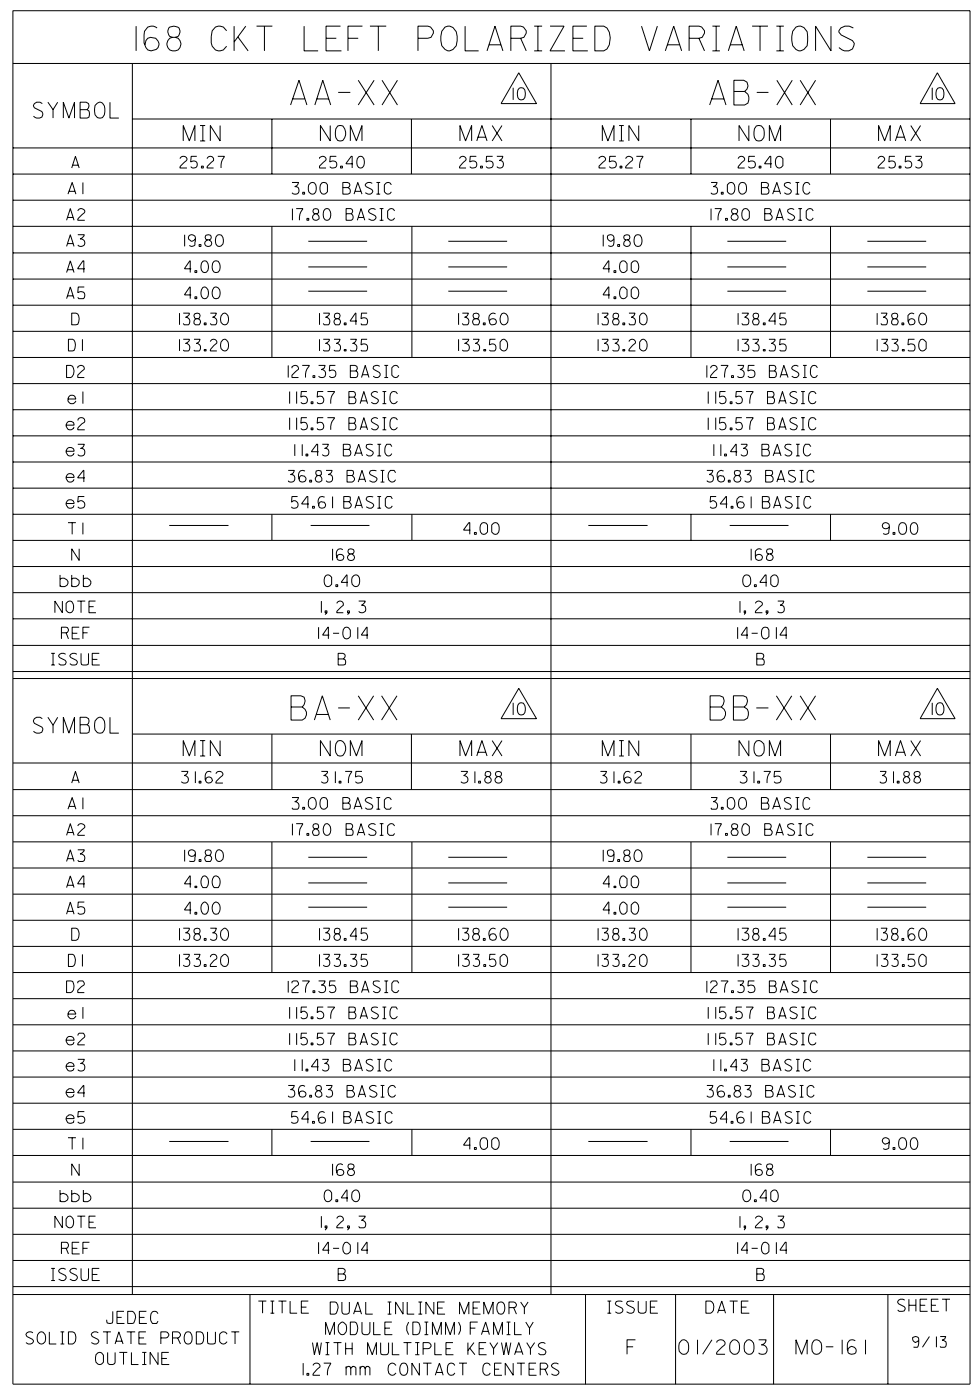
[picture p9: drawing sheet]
<svg xmlns="http://www.w3.org/2000/svg" width="178mm" height="254mm" viewBox="0 0 178 254" stroke-linecap="round" stroke-linejoin="round" font-family="sans-serif">
<g fill="none" stroke="#000" stroke-width=".18">
<path d="M2.3 1.9h173.7v249.2h-173.7zM2.3 11.5h173.7M7.7 18.8l-.4-.3h-.6l-.5 .3-.1 .4 .1 .4 1.4 .6 .2 .6a.97 .97 0 0 1-1.7 .3M8.7 18.5l.9 1.4 .9-1.4M9.6 19.9v1.5M14.5 19.9h1.3a1.05 1.05 0 0 1 .3 1.4l-.3 .1h-1.3v-2.9h1.1l.5 .3a.92 .92 0 0 1-.3 1.1M17.7 18.7l.6-.2a1.44 1.44 0 0 1 .7 1.7l-.1 .6-.3 .5-.6 .1a1.28 1.28 0 0 1-.8-1.7v-.6zM20 18.5v2.9h1.6M24 11.5v223.4M24.7 4.7v4.5M28.5 5.1a1.45 1.45 0 0 0-1.7-.2l-.6 .8a3.4 3.4 0 0 0 .6 3.4l.6 .1 .9-.2a1.16 1.16 0 0 0 .5-1.3 1.16 1.16 0 0 0-1.1-.8l-.4-.1-.5 .1-.3 .5-.2 .7M31.3 6.8a1.25 1.25 0 0 0-.8 1.9 1.25 1.25 0 0 0 2.1 0 1.25 1.25 0 0 0-.8-1.9 1.09 1.09 0 0 1-1.2-.6 1.09 1.09 0 0 1 .2-1.3l.8-.2 .6 .2a1.04 1.04 0 0 1 .4 1.1 1.04 1.04 0 0 1-.8 .8"/>
<path d="M41.1 5.6l-.6-.7-.6-.2-.8 .2-.6 .7-.2 1v1.2l.2 .6 .6 .7 .5 .1 .9-.1 .6-.7M42.5 4.7v4.5M43.2 6.7l1.8 2.5M44.6 4.7l-2.1 2.9M46.5 4.7h2.9M48 4.7v4.5M52.7 19l1.5-4.4 1.5 4.4M53.1 17.9h2.2M55.2 4.7v4.5h2.5M57.1 19l1.5-4.4 1.4 4.4M57.5 17.9h2.2M59.2 6.9h1.8"/>
<path d="M61.4 16.8h2.2M61.8 4.7h-2.6v4.5h2.7M63.1 6.9h1.9M65 14.6l2.9 4.4M65.8 4.7h-2.7v4.5M67.1 4.7h3M67.9 14.6l-2.9 4.4M68.6 4.7v4.5M69.3 14.6l2.8 4.4M72.1 14.6l-2.8 4.4M75.8 6.9h1.8l.6-.1 .4-.8v-.4l-.5-.7-.5-.2h-1.8v4.5M80.7 4.9l.6-.2a1.66 1.66 0 0 1 1.6 1.9v.8a1.66 1.66 0 0 1-1.6 1.8l-.6-.2-.5-.7-.2-.9 .2-1.7z"/>
<path d="M84.4 4.7v4.5h2.4M88.4 9.2l1.4-4.5 1.4 4.5M88.7 8.1h2.2M92.7 6.9h1.8l.6-.1 .4-.8v-.4l-.5-.7-.5-.2h-1.8v4.5M93.1 15.9v2.2M94.1 13.2l3.2 5.6h-6.4zM94.2 16a.73 .73 0 0 1 1 .3 1.85 1.85 0 0 1-.2 1.7 .71 .71 0 0 1-1-.3 1.85 1.85 0 0 1 .2-1.7zM94.5 6.9l1 2.3M96.9 4.7h1.5M96.9 9.2h1.5M97.6 4.7v4.5M99.8 4.7h2.5l-2.5 4.5h2.7"/>
<path d="M100 11.5v223.4M103.9 6.9h1.9M106.5 4.7h-2.6v4.5h2.8M107.9 4.7h1.6l.6 .4a3.3 3.3 0 0 1 0 3.8l-.6 .3h-1.6zM116.4 4.7l1.4 4.5 1.5-4.5M120.7 9.2l1.5-4.5 1.5 4.5M121 8.1h2.2M125 6.9h1.8l.6-.1 .4-.8v-.4l-.5-.7-.5-.2h-1.8v4.5M126.8 6.9l1 2.3M128.7 19l1.6-4.4 1.4 4.4M129.1 17.9h2.3M129.3 4.7h1.3"/>
<path d="M129.3 9.2h1.3M129.9 4.7v4.5M132.1 9.2l1.5-4.5 1.4 4.5M132.5 8.1h2.2M133.2 16.6h1.9a1.54 1.54 0 0 1 .6 2.1l-.6 .3h-1.9v-4.4h1.7l.6 .3a1.23 1.23 0 0 1-.4 1.7M136.5 4.7h2.8M137.3 16.8h2.1M137.9 4.7v4.5M140.9 4.7h1.3M140.9 9.2h1.3M140.9 14.6l2.8 4.4M141.5 4.7v4.5"/>
<path d="M143.7 14.6l-2.8 4.4M144.4 4.9l.9-.2 .6 .3 .5 .8v2.5l-.5 .7-.6 .2a1.66 1.66 0 0 1-1.6-1.8l.1-1.7zM145.2 14.6l2.8 4.4M148 14.6l-2.8 4.4M150.8 4.7v4.5l-2.8-4.5v4.5M154.8 5.1a1.74 1.74 0 0 0-2.6 .5v.2l.4 .5 2.1 1.1 .3 .5a1.36 1.36 0 0 1-.7 1.3 1.36 1.36 0 0 1-1.5-.1l-.6-.5M169.1 15.9v2.2M170.1 13.2l3.2 5.6h-6.4zM170.2 16a.71 .71 0 0 1 1 .3 1.85 1.85 0 0 1-.3 1.7 .71 .71 0 0 1-1-.3 1.85 1.85 0 0 1 .3-1.7zM2.3 26.8h173.7M2.3 31.6h173.7M2.3 36.3h173.7"/>
<path d="M11.5 21.4v-2.9l1 2.9 1-2.9v2.9M12.1 40l.7-2.2 .6 2.2M12.2 39.5h1.1M12.3 35.2l.8-2.1 .7 2.1M12.5 34.7h1.1M13 30.5l.7-2.1 .7 2.1M13.2 30h1M14.1 38.3a.66 .66 0 0 1 .7-.5 .66 .66 0 0 1 .6 .6l-1.3 1.4v.2h1.3M15 33.1v2.1M24 21.6h152M32.7 28.8a.62 .62 0 0 1 .7-.4 .62 .62 0 0 1 .4 .7l-1.1 1v.4h1.2M33.2 25.6v-2.8l1.1 2.8 1.1-2.8v2.8"/>
<path d="M35.7 28.4h-1l-.1 1a.78 .78 0 0 1 1.1 .1 .67 .67 0 0 1-.2 .9 .67 .67 0 0 1-.9-.2M36.3 25.6h.9M36.3 22.8h.9M36.5 30.1h.4v.4h-.4zM36.8 22.8v2.8M37.6 28.8a.62 .62 0 0 1 .7-.4 .62 .62 0 0 1 .4 .7l-1.1 1.2v.2h1.1M39.5 28.4h1.2a2.58 2.58 0 0 0-.6 2.1M39.9 22.8v2.8l-1.7-2.8v2.8M49.3 21.6v10M53 33.1h1.2a.9 .9 0 0 1-.7 .8 .7 .7 0 0 1 .7 1 .7 .7 0 0 1-1.2 .1M53.1 37.8v2.2M53.7 37.8l1.2 .1a2.58 2.58 0 0 0-.6 2.1"/>
<path d="M54.9 34.9h.4v.3h-.4zM55.7 39.6h.3v.4h-.3zM56 33.5l.4-.3 .4-.1a1.22 1.22 0 0 1 0 2.1h-.2a.96 .96 0 0 1-.7-1.2zM57.2 38.8a.6 .6 0 0 0-.5 .6 .6 .6 0 0 0 .6 .6 .6 .6 0 0 0 .6-.6 1.23 1.23 0 0 0-1-.8v-.6a.61 .61 0 0 1 .8 0l.1 .6-.4 .2M58 28.8a.58 .58 0 0 1 .7-.4 .58 .58 0 0 1 .4 .7l-1.1 1v.4h1.2M58.4 33.2a.73 .73 0 0 1 1 .3v1.3l-.3 .3-.5 .1a1.32 1.32 0 0 1-.2-2zM59 37.9l.4-.1a1.22 1.22 0 0 1 0 2.2h-.2a1.32 1.32 0 0 1-.2-2.1zM59.9 22.8v2.8l-1.8-2.8v2.8M61 28.4h-1.1l-.1 1a.81 .81 0 0 1 1.3 .3l-.1 .5a.82 .82 0 0 1-1.2 0M61.3 22.9h.9a1.92 1.92 0 0 1 0 2.6l-.6 .1a1.28 1.28 0 0 1-.8-1.6l.1-.6zM61.8 30.1h.3v.4h-.3zM62.2 34h.9a.71 .71 0 0 1 .4 1.1l-.4 .1h-.9v-2.1h.8l.4 .2 .1 .3-.1 .3-.3 .1"/>
<path d="M62.8 38.8h.9a.68 .68 0 0 1 0 1.2h-.9v-2.2h.8l.3 .2a.55 .55 0 0 1-.2 .8M63.6 25.6v-2.8l1.1 2.8 1-2.8v2.8M64 29.7h-1.2l.9-1.3h.2v2.1M64.2 35.2l.7-2.1 .8 2.1M64.4 34.7h1.1M64.8 40l.7-2.2 .7 2.2M65 39.5h1M65.1 28.4h.4a1.22 1.22 0 0 1 0 2.1h-.2a1.32 1.32 0 0 1-.2-2.1zM67.5 33.3a.78 .78 0 0 0-1.2 .3l.1 .3 1.1 .5 .1 .2-.1 .5a.91 .91 0 0 1-1.2-.1M68.1 38a.78 .78 0 0 0-1.2 .4l.1 .2 1 .5 .2 .3-.2 .4-.2 .2h-.4l-.5-.3M68.3 35.2h.7M68.3 33.1h.7"/>
<path d="M68.6 33.1v2.1M68.9 40h.7M68.9 37.8h.7M69.2 37.8v2.2M71 33.5l-.2-.3-.3-.1-.4 .1-.4 .3v1.3l.6 .4 .5-.1 .2-.3M71.6 38.3l-.3-.4-.2-.1-.4 .1-.4 .4v1.2l.6 .5 .4-.1 .3-.4M74.6 21.6v10M83.4 28.8a.58 .58 0 0 1 .7-.4 .58 .58 0 0 1 .4 .7 1.7 1.7 0 0 0-1.1 1.4h1.2M83.5 25.6v-2.8l1 2.8 1.1-2.8v2.8M86.4 28.4h-1.1l-.1 1a.86 .86 0 0 1 1.2 .1 .73 .73 0 0 1-.2 .9l-.6 .1-.4-.3M86.5 25.6l.9-2.8 1 2.8M86.7 24.9h1.4"/>
<path d="M87.2 30.1h.3v.4h-.3zM89.3 22.8l1.8 2.8M89.4 28.4h-1.1l-.1 1a.81 .81 0 0 1 1.3 .3l-.1 .5a.82 .82 0 0 1-1.2 0M90.1 28.4h1.1a.9 .9 0 0 1-.6 .7 .68 .68 0 0 1 .7 .9 .68 .68 0 0 1-1.2 .2M91.1 22.8l-1.8 2.8M108.7 28.8a.58 .58 0 0 1 .7-.4 .58 .58 0 0 1 .4 .7l-1.1 1v.4h1.2M109.3 25.6v-2.8l1 2.8 1.1-2.8v2.8M111.7 28.4h-1.1l-.1 1a.81 .81 0 0 1 1.3 .3l-.1 .5a.82 .82 0 0 1-1.2 0M112.3 25.6h.9M112.3 22.8h.9M112.5 30.1h.3v.4h-.3zM112.7 22.8v2.8"/>
<path d="M113.5 28.8a.66 .66 0 0 1 .7-.4 .66 .66 0 0 1 .6 .6l-1.3 1.3v.2h1.3M115.5 28.4h1.1a2.58 2.58 0 0 0-.6 2.1M115.9 22.8v2.8l-1.8-2.8v2.8M125.4 21.6v10M129 33.1h1.1a.9 .9 0 0 1-.7 .8 .68 .68 0 0 1 .8 .9 .68 .68 0 0 1-1.2 .2M129 37.8v2.2M129.7 37.8l1.2 .1a2.58 2.58 0 0 0-.6 2.1M130.9 34.9h.3v.3h-.3zM131.6 39.6h.4v.4h-.4zM132 33.5l.3-.3 .4-.1a1.22 1.22 0 0 1 0 2.1l-.4-.1-.3-.3zM133.2 38.8a.61 .61 0 0 0-.4 .9 .61 .61 0 0 0 1 0 .61 .61 0 0 0-.4-.9 .5 .5 0 0 1-.6-.2 .5 .5 0 0 1 .1-.7 .62 .62 0 0 1 .9 .4l-.1 .3-.3 .2M133.9 28.8a.58 .58 0 0 1 .7-.4 .58 .58 0 0 1 .4 .7 1.7 1.7 0 0 0-1.1 1.4h1.2"/>
<path d="M134.3 33.2a.75 .75 0 0 1 1.1 .8 .93 .93 0 0 1-.8 1.2 1.32 1.32 0 0 1-.3-2zM134.9 37.9h.7l.3 .5v1.1l-.3 .4-.4 .1a1.32 1.32 0 0 1-.3-2.1zM135.9 22.8v2.8l-1.8-2.8v2.8M137 28.4h-1.1l-.1 1a.86 .86 0 0 1 1.2 .1 .73 .73 0 0 1-.2 .9l-.7 .1-.3-.3M137.2 22.9l.6-.1a1.28 1.28 0 0 1 .9 1.7l-.1 .5-.5 .5-.5 .1a1.28 1.28 0 0 1-.8-1.6l.1-.6zM137.7 30.1h.4v.4h-.4zM138.1 34h1.1a.68 .68 0 0 1 0 1.2h-1.1v-2.1h.9l.3 .2a.55 .55 0 0 1-.1 .7M138.7 38.8h1l.2 .2a.54 .54 0 0 1 .2 .6 .54 .54 0 0 1-.4 .4h-1v-2.2h.9l.2 .2a.55 .55 0 0 1-.1 .8M139.6 25.6v-2.8l1 2.8 1-2.8v2.8M140 29.7h-1.3l1-1.3h.1v2.1M140.2 35.2l.7-2.1 .7 2.1M140.3 34.7h1.1"/>
<path d="M140.8 40l.6-2.2 .7 2.2M140.9 39.5h1.1M141 28.4h.4l.6 .4v1.3l-.3 .3-.4 .1a1.32 1.32 0 0 1-.3-2.1zM143.5 33.3a.72 .72 0 0 0-1.2 .3l.2 .3 .9 .5 .2 .2-.2 .5a.78 .78 0 0 1-1.1-.1M144.1 38a.72 .72 0 0 0-1.2 .4l.2 .2 .9 .5 .2 .3-.2 .4a.78 .78 0 0 1-1.1-.1M144.3 35.2h.7M144.3 33.1h.7M144.7 33.1v2.1M144.8 40h.7M144.8 37.8h.7M145.2 37.8v2.2M147 33.5l-.3-.3-.4-.1a1.22 1.22 0 0 0 0 2.1l.4-.1 .3-.3"/>
<path d="M147.5 38.3l-.2-.4-.3-.1-.4 .1-.3 .4v1.2l.6 .5 .4-.1 .2-.4M150.7 21.6v10M159.3 28.8a.58 .58 0 0 1 .7-.4 .58 .58 0 0 1 .4 .7l-1 1-.1 .4h1.2M159.4 25.6v-2.8l1.1 2.8 1-2.8v2.8M162.4 28.4h-1.1v1a.68 .68 0 0 1 1-.1 .68 .68 0 0 1 0 1 .68 .68 0 0 1-1-.1M162.4 25.6l1-2.8 .9 2.8M162.7 24.9h1.4M163.1 30.1h.4v.4h-.4zM165.2 22.8l1.8 2.8M165.3 28.4h-1l-.1 1a.69 .69 0 0 1 1.1 0 .69 .69 0 0 1-.1 1l-.7 .1-.3-.3M166.1 28.4h1.1v.2l-.7 .5a.68 .68 0 0 1 .8 .9 .68 .68 0 0 1-1.2 .2M167 22.8l-1.8 2.8"/>
<path d="M2.3 50.6h173.7M2.3 55.4h173.7M2.3 45.9h173.7M2.3 41.1h173.7M12.1 49.4l.7-2.1 .6 2.1M12.1 54.2l.7-2.1 .6 2.1M12.1 44.7l.7-2.1 .6 2.1M12.2 48.9h1.1M12.2 53.7h1.1M12.2 44.2h1.1M13 56.8h.8a1.32 1.32 0 0 1 .3 2l-1.1 .1zM14.1 42.6h1.2l-.4 .6-.4 .1a.71 .71 0 0 1 .9 1 .71 .71 0 0 1-1.3 .1"/>
<path d="M15.3 52.1h-1.1l-.1 1a.81 .81 0 0 1 1.3 .3l-.1 .6-.2 .2h-.8l-.2-.3M15.4 48.8h-1.3l.9-1.5h.2v2.1M32.6 56.8v2.1M33.2 56.8h1.1v.3l-.6 .5a.76 .76 0 0 1 .7 .5 .76 .76 0 0 1-.2 .8h-.8l-.2-.2M33.5 42.6v2.1M34.7 48.8h-1.2l.9-1.5 .1 2.1M34.7 53.5h-1.2l.9-1.4 .1 2.1M35.4 49.1h.3v.3h-.3zM35.4 53.8h.3v.4h-.3zM35.4 43.3a.62 .62 0 0 1-.9 .3 .62 .62 0 0 1-.1-.9 .7 .7 0 0 1 1 .4v1.3l-.5 .3-.6-.2M35.6 57.8a.62 .62 0 0 0-.4 .5 .62 .62 0 0 0 .2 .6h.7a.62 .62 0 0 0 .2-.7 .62 .62 0 0 0-.7-.4l-.2-.1-.2-.5a.61 .61 0 0 1 1-.2v.6l-.3 .2M36.1 44.4h.4v.3h-.4z"/>
<path d="M36.8 47.4l.4-.1a1.25 1.25 0 0 1 .5 1.7l-.2 .4h-.4a1.32 1.32 0 0 1-.3-2zM36.8 52.2l.3-.1a1.16 1.16 0 0 1 .7 1 1.16 1.16 0 0 1-.6 1.1h-.1a1.32 1.32 0 0 1-.3-2zM37.1 58.6h.3v.3h-.3zM37.6 43.5a.61 .61 0 0 0-.3 1 .61 .61 0 0 0 1 0 .61 .61 0 0 0-.4-1 .5 .5 0 0 1-.6-.2 .5 .5 0 0 1 .1-.6l.4-.1 .4 .2v.5l-.3 .2M38.2 56.8h1.1a.9 .9 0 0 1-.7 .8 .76 .76 0 0 1 .7 .5 .76 .76 0 0 1-.2 .8h-.8l-.1-.2M38.8 47.4l.5-.1a1.05 1.05 0 0 1 .6 1.3l-.1 .4a.73 .73 0 0 1-1 .4 1.52 1.52 0 0 1 0-2zM38.8 52.2l.3-.1a1.15 1.15 0 0 1 .9 .8 1.15 1.15 0 0 1-.4 1.2 .71 .71 0 0 1-1-.3 1.73 1.73 0 0 1 .2-1.6zM39.4 42.7l.4-.1a1.05 1.05 0 0 1 .7 1.3l-.1 .4-.3 .3-.4 .1a1.32 1.32 0 0 1-.3-2zM40.4 56.9l.3-.1a1.16 1.16 0 0 1 .8 1 1.16 1.16 0 0 1-.6 1.1h-.2a1.2 1.2 0 0 1-.3-2zM49.3 41.1v23.8M55.9 43.8h10.7M55.9 48.4h10.7"/>
<path d="M55.9 52.8h10.7M58 56.8v2.1M58.6 56.8h1.1v.3l-.6 .5a.76 .76 0 0 1 .7 .5 .76 .76 0 0 1-.2 .8h-.8l-.2-.2M61.1 57.8a.61 .61 0 0 0-.5 .5 .61 .61 0 0 0 .2 .6h.7a.61 .61 0 0 0 .2-.7 .61 .61 0 0 0-.6-.4l-.3-.1a.6 .6 0 0 1 0-.8l.4-.1 .4 .2v.6l-.3 .2M62.5 58.6h.3v.3h-.3zM64.7 58.3h-1.1l.9-1.5 .1 2.1M66.6 56.8h-1l-.1 1a.72 .72 0 0 1 1.1 .1 .72 .72 0 0 1-.2 1h-.8l-.1-.2M74.7 41.1v23.8M81.3 43.8h10.7M81.3 48.4h10.7M81.3 52.8h10.7M83.2 56.8v2.1"/>
<path d="M83.9 56.8h1.1a.9 .9 0 0 1-.7 .8 .76 .76 0 0 1 .8 .5 .76 .76 0 0 1-.3 .8h-.8l-.1-.2M86.2 57.8a.61 .61 0 0 0-.5 .5 .61 .61 0 0 0 .3 .6h.8a.62 .62 0 0 0 .2-.7 .62 .62 0 0 0-.8-.4l-.3-.2v-.6a.72 .72 0 0 1 .9 0v.6l-.3 .2M87.7 58.6h.3v.3h-.3zM89.9 57l-.5-.2a.96 .96 0 0 0-.6 1.5l.1 .4a.72 .72 0 0 0 1.1 0 .62 .62 0 0 0-.5-.9 .62 .62 0 0 0-.7 .6M91.1 56.9l.2-.1a1.12 1.12 0 0 1 .9 1 1.12 1.12 0 0 1-.7 1.1h-.2a1.32 1.32 0 0 1-.2-2zM108.5 56.8v2.1M109.2 56.8h1.1v.3l-.7 .5h.3a.8 .8 0 0 1 .2 1.3h-.7l-.2-.2M109.4 42.6v2.1M110.6 48.8h-1.2l1-1.5 .1 2.1M110.6 53.5h-1.2l1-1.4 .1 2.1M111.4 49.1h.3v.3h-.3zM111.4 53.8h.3v.4h-.3z"/>
<path d="M111.4 43.3a.62 .62 0 0 1-.9 .3 .62 .62 0 0 1-.1-.9 .68 .68 0 0 1 1 .4l-.1 1.3a.62 .62 0 0 1-.9 .1M111.6 57.8a.61 .61 0 0 0-.5 .5 .61 .61 0 0 0 .3 .6h.7a.61 .61 0 0 0 .2-.7 .61 .61 0 0 0-.7-.4l-.2-.1a.6 .6 0 0 1 0-.8l.3-.1 .5 .2v.6l-.4 .2M112.1 44.4h.3v.3h-.3zM112.7 47.4h.7l.4 .4v1.2l-.4 .4h-.4a1.32 1.32 0 0 1-.3-2zM112.7 52.2l.5-.1 .6 .5v1.2l-.4 .3-.4 .1a1.32 1.32 0 0 1-.3-2zM113 58.6h.3v.3h-.3zM113.6 43.5l-.3 .4a.59 .59 0 0 0 .3 .8 .59 .59 0 0 0 .8-.6 .94 .94 0 0 0-1.1-.7l-.1-.4a.61 .61 0 0 1 1-.2v.5l-.4 .2M114.1 56.8h1.1a.9 .9 0 0 1-.7 .8 .76 .76 0 0 1 .8 .5 .76 .76 0 0 1-.3 .8h-.7l-.2-.2M114.5 47.8l.4-.4 .4-.1a1.25 1.25 0 0 1 .5 1.7l-.3 .4h-.2h-.4l-.4-.4zM114.9 52.2l.2-.1a1.16 1.16 0 0 1 .8 1 1.16 1.16 0 0 1-.6 1.1l-.4-.1-.4-.3v-1.2zM115.4 42.7l.4-.1a1.05 1.05 0 0 1 .7 1.3l-.1 .4a.73 .73 0 0 1-1 .3 1.52 1.52 0 0 1 0-1.9zM116.4 56.9l.2-.1a1.16 1.16 0 0 1 .8 1 1.16 1.16 0 0 1-.6 1.1l-.4-.1-.4-.3v-1.2z"/>
<path d="M125.4 41.1v23.8M132 43.8h10.6M132 48.4h10.6M132 52.8h10.6M133.9 56.8v2.1M134.6 56.8h1.2l-.1 .3-.6 .5a.73 .73 0 0 1 .8 .5 .73 .73 0 0 1-.4 .8h-.7l-.2-.2M137 57.8a.61 .61 0 0 0-.5 .5 .61 .61 0 0 0 .3 .6h.7a.61 .61 0 0 0 .2-.7 .61 .61 0 0 0-.7-.4l-.3-.2v-.6a.61 .61 0 0 1 .9 0v.6l-.4 .2M138.5 58.6h.3v.3h-.3zM140.7 58.3h-1.2l.9-1.5h.2v2.1M142.6 56.8h-1.1l-.1 1a.72 .72 0 0 1 1.1 .1 .72 .72 0 0 1-.1 1h-.8l-.2-.2M150.7 41.1v23.8M157.4 43.8h10.6"/>
<path d="M157.4 48.4h10.6M157.4 52.8h10.6M159.1 56.8v2.1M159.8 56.8h1.1a.9 .9 0 0 1-.7 .8 .76 .76 0 0 1 .8 .5 .76 .76 0 0 1-.2 .8h-.8l-.2-.2M162.2 57.8a.62 .62 0 0 0-.4 .5 .62 .62 0 0 0 .2 .6h.7a.62 .62 0 0 0 .2-.7 .62 .62 0 0 0-.7-.4l-.3-.1-.1-.5a.61 .61 0 0 1 1-.2v.6l-.4 .2M163.6 58.6h.4v.3h-.4zM165.8 57l-.5-.2-.6 .4v1.1l.2 .4 .2 .2 .6-.1a.58 .58 0 0 0 .1-.9 .58 .58 0 0 0-.9 .2l-.1 .3M167 56.9l.3-.1a1.15 1.15 0 0 1 .9 .9 1.15 1.15 0 0 1-.4 1.1 .71 .71 0 0 1-1-.3 1.73 1.73 0 0 1 .2-1.6zM2.3 69.6h173.7M2.3 74.3h173.7M2.3 64.9h173.7M2.3 60.1h173.7"/>
<path d="M2.3 79.1h173.7M12 77.1h1.4a.73 .73 0 0 0-1-.6 .73 .73 0 0 0-.2 1.2 .68 .68 0 0 0 1.2-.2M12.1 66.3h.7a1.32 1.32 0 0 1 .3 2l-.3 .2h-.7zM12.3 72.4h1.5a.75 .75 0 0 0-1-.7 .75 .75 0 0 0-.4 1.2 .74 .74 0 0 0 .8 .4 .74 .74 0 0 0 .6-.6M12.4 61.6h.8a1.42 1.42 0 0 1 .2 2l-1 .1zM14.1 66.8a.57 .57 0 0 1 .7-.5 .57 .57 0 0 1 .4 .8l-1.1 1v.4h1.2M14.1 76.3a.62 .62 0 0 1 .8-.5 .62 .62 0 0 1 .4 .8l-1.1 1-.1 .4h1.3M15 61.6v2.1M15 71v2.2M32.6 61.6v2.1M33.2 61.6h1.1v.2l-.6 .5a.76 .76 0 0 1 .7 .5 .76 .76 0 0 1-.2 .9h-.8l-.2-.2M35.2 61.6h1.1a.9 .9 0 0 1-.7 .7 .76 .76 0 0 1 .8 .5 .76 .76 0 0 1-.3 .9h-.8l-.1-.2"/>
<path d="M37.1 63.4h.3v.3h-.3zM38.2 62a.58 .58 0 0 1 .7-.4 .58 .58 0 0 1 .4 .7 1.7 1.7 0 0 0-1.1 1.4h1.1M40.4 61.6h.3a1.16 1.16 0 0 1 .8 1 1.16 1.16 0 0 1-.6 1.1h-.2a1.2 1.2 0 0 1-.3-2.1zM52.3 66.3v2.2M52.5 71v2.2M52.5 75.8v2.2M53 66.8a.57 .57 0 0 1 .7-.5 .57 .57 0 0 1 .4 .8l-1.1 1v.4h1.2M53.8 71v2.2M53.8 75.8v2.2M54.8 66.3l1.3 .1a2.55 2.55 0 0 0-.7 2.1M55.7 75.8h-1l-.1 1a.7 .7 0 0 1 1 0 .7 .7 0 0 1 0 1 .7 .7 0 0 1-1-.1M55.7 71h-1l-.1 1.1a.7 .7 0 0 1 1-.1 .7 .7 0 0 1 0 1 .7 .7 0 0 1-1 0"/>
<path d="M56.4 77.6h.4v.4h-.4zM56.4 72.9h.4v.3h-.4zM56.8 68.2h.3v.3h-.3zM57.8 66.3h1.2l-.2 .5-.5 .3a.72 .72 0 0 1 .7 1 .72 .72 0 0 1-1.2 .1M58 61.6v2.1M58.6 61.6h1.1v.2l-.6 .5a.76 .76 0 0 1 .7 .5 .76 .76 0 0 1-.2 .9h-.8l-.2-.2M58.6 75.8h-1l-.1 1a.7 .7 0 0 1 1 0 .7 .7 0 0 1 0 1 .7 .7 0 0 1-1-.1M58.6 71h-1l-.1 1.1a.7 .7 0 0 1 1-.1 .7 .7 0 0 1 0 1 .7 .7 0 0 1-1 0M59.4 75.8l1.3 .1a2.55 2.55 0 0 0-.7 2.1M59.4 71l1.3 .1a2.55 2.55 0 0 0-.7 2.1M60.6 61.6h1.1a.9 .9 0 0 1-.7 .7 .76 .76 0 0 1 .8 .5 .76 .76 0 0 1-.3 .9h-.7l-.2-.2M60.8 66.3h-1l-.1 1a.78 .78 0 0 1 1.1 .1 .69 .69 0 0 1-.1 1 .69 .69 0 0 1-1-.2"/>
<path d="M62.5 63.4h.3v.3h-.3zM63.3 76.8h.9a.68 .68 0 0 1 0 1.2h-.9v-2.2h.8a.59 .59 0 0 1 .1 1M63.3 72.1h.9a.67 .67 0 0 1 0 1.1h-.9v-2.2h.8a.59 .59 0 0 1 .1 1.1M63.6 61.6h1.1a.9 .9 0 0 1-.7 .7 .76 .76 0 0 1 .7 .5 .76 .76 0 0 1-.2 .9h-.8l-.1-.2M63.6 67.3h1a.67 .67 0 0 1 0 1.2h-1v-2.2h.8l.3 .2a.64 .64 0 0 1-.1 .8M65.3 78l.7-2.2 .7 2.2M65.3 73.2l.7-2.2 .7 2.2M65.5 77.5h1M65.5 72.7h1M65.6 68.5l.7-2.2 .6 2.2M65.8 68h1M66.6 61.6h-1l-.1 1a.72 .72 0 0 1 1.1 0 .72 .72 0 0 1-.2 1.1h-.8l-.1-.2"/>
<path d="M68.6 75.9a.7 .7 0 0 0-.8-.1 .7 .7 0 0 0-.4 .6l.1 .2 1.1 .7-.1 .5a.78 .78 0 0 1-1.1-.1M68.6 71.2a.7 .7 0 0 0-.8-.1 .7 .7 0 0 0-.4 .5l.1 .3 1.1 .7-.1 .5a.78 .78 0 0 1-1.1-.1M68.9 66.5a.75 .75 0 0 0-1.2 .2l.2 .4 .9 .5a.54 .54 0 0 1 .2 .5 .54 .54 0 0 1-.4 .4h-.5l-.4-.3M69.4 78h.7M69.4 75.8h.7M69.4 73.2h.7M69.4 71h.7M69.7 71v2.2M69.7 75.8v2.2M69.7 68.5h.7M69.7 66.3h.7M70.1 66.3v2.2"/>
<path d="M72.1 76.2a.73 .73 0 0 0-1-.3 1.31 1.31 0 0 0 .2 2.1l.5-.1 .3-.3M72.1 71.5a.73 .73 0 0 0-1-.4 1.31 1.31 0 0 0 .2 2.1h.5l.3-.4M72.4 66.7l-.3-.3-.2-.1-.5 .1-.3 .3v1.4l.6 .4 .4-.1 .3-.3M83.2 61.6v2.1M83.9 61.6h1.2l-.1 .2-.7 .5a.73 .73 0 0 1 .8 .5 .73 .73 0 0 1-.3 .9h-.8l-.1-.2M85.8 61.6h1.1a.9 .9 0 0 1-.7 .7 .76 .76 0 0 1 .8 .5 .76 .76 0 0 1-.2 .9h-.8l-.2-.2M87.8 63.4h.3v.3h-.3zM89.9 61.6h-1l-.1 1a.78 .78 0 0 1 1.1 .1 .82 .82 0 0 1-.2 1h-.7l-.2-.2M91.1 61.6h.2a1.16 1.16 0 0 1 .8 1 1.16 1.16 0 0 1-.6 1.1l-.4-.1-.4-.4v-1.1zM108.5 61.6v2.1M109.2 61.6h1.1v.2l-.7 .5h.3a.8 .8 0 0 1 .2 1.4h-.7l-.2-.2M111.1 61.6h1.1a.9 .9 0 0 1-.6 .7 .76 .76 0 0 1 .7 .5 .76 .76 0 0 1-.2 .9h-.8l-.2-.2"/>
<path d="M113 63.4h.3v.3h-.3zM114.1 62a.58 .58 0 0 1 .7-.4 .58 .58 0 0 1 .4 .7 1.7 1.7 0 0 0-1.1 1.4h1.2M116.4 61.6h.2a1.16 1.16 0 0 1 .8 1 1.16 1.16 0 0 1-.6 1.1l-.4-.1-.4-.4v-1.1zM128.2 66.3v2.2M128.5 71v2.2M128.5 75.8v2.2M128.9 66.8a.57 .57 0 0 1 .7-.5 .57 .57 0 0 1 .4 .8l-1 1-.1 .4h1.2M129.9 71v2.2M129.9 75.8v2.2M130.8 66.3h1.3a2.63 2.63 0 0 0-.6 2.2M131.6 75.8h-1l-.1 1 .5-.2a.68 .68 0 0 1 .7 .9 .68 .68 0 0 1-1.2 .2M131.6 71h-1l-.1 1.1 .5-.2a.68 .68 0 0 1 .7 .9 .68 .68 0 0 1-1.2 .2"/>
<path d="M132.5 77.6h.3v.4h-.3zM132.5 72.9h.3v.3h-.3zM132.7 68.2h.4v.3h-.4zM133.8 66.3h1.1l-.1 .5-.5 .3a.7 .7 0 0 1 .7 .9 .7 .7 0 0 1-1.2 .2M133.9 61.6v2.1M134.6 61.6h1.2l-.1 .2-.6 .5a.73 .73 0 0 1 .8 .5 .73 .73 0 0 1-.4 .9h-.7l-.2-.2M134.6 75.8h-1l-.1 1 .4-.2a.68 .68 0 0 1 .8 .9 .68 .68 0 0 1-1.2 .2M134.6 71h-1l-.1 1.1 .4-.2a.68 .68 0 0 1 .8 .9 .68 .68 0 0 1-1.2 .2M135.4 75.8h1.2a2.63 2.63 0 0 0-.6 2.2M135.4 71h1.2a2.63 2.63 0 0 0-.6 2.2M136.5 61.6h1.1a.9 .9 0 0 1-.6 .7 .76 .76 0 0 1 .7 .5 .76 .76 0 0 1-.2 .9h-.8l-.2-.2M136.9 66.3h-1.1l-.1 1a.81 .81 0 0 1 1.3 .3l-.1 .6a.82 .82 0 0 1-1.2 0"/>
<path d="M138.5 63.4h.3v.3h-.3zM139.2 76.8h1a.68 .68 0 0 1 0 1.2h-1v-2.2h.9a.59 .59 0 0 1 .1 1M139.2 72.1h1a.67 .67 0 0 1 0 1.1h-1v-2.2h.9a.59 .59 0 0 1 .1 1.1M139.5 61.6h1.1v.2l-.7 .5a.76 .76 0 0 1 .8 .5 .76 .76 0 0 1-.3 .9h-.7l-.2-.2M139.6 67.3h.9a.67 .67 0 0 1 0 1.2h-.9v-2.2h.8l.3 .2a.64 .64 0 0 1-.2 .8M141.3 78l.7-2.2 .6 2.2M141.3 73.2l.7-2.2 .6 2.2M141.4 77.5h1.1M141.4 72.7h1.1M141.5 68.5l.7-2.2 .8 2.2M141.7 68h1.1M142.6 61.6h-1.1l-.1 1a.72 .72 0 0 1 1.1 0 .72 .72 0 0 1-.1 1.1h-.8l-.2-.2"/>
<path d="M144.6 75.9a.76 .76 0 0 0-1.3 .5l.2 .2 1.2 .7-.2 .5a.91 .91 0 0 1-1.2-.1M144.6 71.2a.76 .76 0 0 0-1.3 .4l.2 .3 1.2 .7-.2 .5a.91 .91 0 0 1-1.2-.1M144.8 66.5a.7 .7 0 0 0-.7-.2 .7 .7 0 0 0-.4 .6l1.1 .7a.54 .54 0 0 1 .1 .5 .54 .54 0 0 1-.4 .4h-.4l-.4-.3M145.3 78h.7M145.3 75.8h.7M145.3 73.2h.7M145.3 71h.7M145.7 68.5h.7M145.7 66.3h.7M145.7 71v2.2M145.7 75.8v2.2M146 66.3v2.2"/>
<path d="M148.1 76.2a.71 .71 0 0 0-1.1-.3 1.31 1.31 0 0 0 .3 2.1l.5-.1 .3-.3M148.1 71.5a.71 .71 0 0 0-1.1-.4 1.31 1.31 0 0 0 .3 2.1h.5l.3-.4M148.3 66.7l-.2-.3h-.7a1.31 1.31 0 0 0 .2 2.1l.5-.1 .2-.3M159.1 61.6v2.1M159.9 61.6h1.1a.9 .9 0 0 1-.7 .7 .76 .76 0 0 1 .8 .5 .76 .76 0 0 1-.3 .9h-.8l-.1-.2M161.8 61.6h1.1v.2l-.7 .5a.76 .76 0 0 1 .7 .5 .76 .76 0 0 1-.2 .9h-.8l-.1-.2M163.7 63.4h.4v.3h-.4zM165.9 61.6h-1.1l-.1 1a.81 .81 0 0 1 1.3 .3l-.1 .6-.2 .2h-.8l-.2-.2M167 61.6h.4l.6 .5v1.1l-.3 .4-.4 .1a1.32 1.32 0 0 1-.3-2.1zM2.3 83.8h173.7M2.3 88.6h173.7M2.3 93.3h173.7"/>
<path d="M2.3 98h173.7M12 81.9h1.4a.73 .73 0 0 0-1-.7 .73 .73 0 0 0-.2 1.3 .68 .68 0 0 0 1.2-.3M12 86.6h1.4a.75 .75 0 0 0-.7-.6 .75 .75 0 0 0-.8 .7 .75 .75 0 0 0 .7 .8l.5-.1 .2-.2 .1-.2M12 91.4h1.4a.75 .75 0 0 0-.7-.7 .75 .75 0 0 0-.8 .7 .75 .75 0 0 0 .7 .8l.6-.1 .2-.4M12.3 94.8h1.5M13.1 94.8v2.1M14.1 80.6h1.2a.9 .9 0 0 1-.7 .8 .7 .7 0 0 1 .7 1 .7 .7 0 0 1-1.2 .1M14.4 99.6v2.1l-1.4-2.1v2.1M15 94.8v2.1M15.3 90.1h-1.1l-.1 1 .4-.3a.72 .72 0 0 1 .8 .4 .72 .72 0 0 1-.2 .9l-.7 .1-.3-.3M15.4 86.7h-1.3l1-1.4 .1 2.2M30.7 95.3h10.8"/>
<path d="M49.3 93.3v4.7M52.3 85.3h1.1a.9 .9 0 0 1-.7 .8 .68 .68 0 0 1 .8 .9 .68 .68 0 0 1-1.2 .2M53.5 80.6v2.1M54 90.1h-1l-.1 1a.69 .69 0 0 1 1 0 .69 .69 0 0 1-.1 1 .67 .67 0 0 1-.9-.2M54.8 80.6v2.1M55.3 85.4l-.5-.1a.96 .96 0 0 0-.6 1.5l.1 .4a.72 .72 0 0 0 1.1 0 .63 .63 0 0 0-.4-.9 .63 .63 0 0 0-.8 .7M55.5 82.4h.4v.3h-.4zM56 91.4h-1.2l.9-1.3h.2v2.1M56.2 87.1h.3v.4h-.3zM56.4 95.3h10.6M56.7 91.9h.3v.3h-.3zM57.7 86.3a.63 .63 0 0 0-.4 1 .63 .63 0 0 0 1.1-.1 .73 .73 0 0 0-.7-.9l-.3-.2-.1-.3 .1-.4 .4-.1 .4 .1 .1 .4v.3l-.4 .2"/>
<path d="M57.8 82h-1.3l1-1.4h.1v2.1M58.5 80.6h1.1a.9 .9 0 0 1-.7 .8 .68 .68 0 0 1 .7 .9 .68 .68 0 0 1-1.1 .2M58.9 90.2l-.5-.1a.96 .96 0 0 0-.6 1.4l.1 .4a.72 .72 0 0 0 1.1 0 .65 .65 0 0 0-.2-.7 .65 .65 0 0 0-.7-.1l-.3 .6M59.2 85.3h1.1a.9 .9 0 0 1-.7 .8 .68 .68 0 0 1 .7 .9 .68 .68 0 0 1-1.1 .2M60.3 90.1v2.1M60.3 99.6v2.1M62.2 99.7l-.5-.1a.96 .96 0 0 0-.6 1.4l.1 .4a.72 .72 0 0 0 1.1 0 .62 .62 0 0 0-.4-.9 .62 .62 0 0 0-.8 .7M62.3 81.5h1a.68 .68 0 0 1 0 1.2h-1v-2.1l1.2 .1a.64 .64 0 0 1-.2 .8M62.4 91h.9l.3 .3a.54 .54 0 0 1 .1 .5 .54 .54 0 0 1-.4 .4h-.9v-2.1l1.2 .1v.6l-.3 .2M63 86.3h.9l.2 .2a.54 .54 0 0 1 .2 .6 .54 .54 0 0 1-.4 .4h-.9v-2.2l1.1 .1a.64 .64 0 0 1-.2 .9M64.3 82.7l.8-2.1 .7 2.1M64.4 92.2l.7-2.1 .7 2.1"/>
<path d="M64.5 82.2h1.1M64.6 91.7h1M65 87.5l.7-2.2 .7 2.2M65.2 87h1M67.6 80.7h-1.1l-.1 .3 .2 .4 1.1 .6-.2 .5a.78 .78 0 0 1-1.1 0M67.7 90.2a.91 .91 0 0 0-1.3 .3l.2 .3 1 .6 .2 .2-.2 .4-.2 .2h-.5l-.5-.3M68.3 85.4a.91 .91 0 0 0-1.3 .4l.2 .3 1.2 .7v.2l-.4 .5h-.5l-.5-.3M68.5 92.2h.6M68.5 90.1h.6M68.5 82.7h.6M68.5 80.6h.6M68.8 80.6v2.1"/>
<path d="M68.8 90.1v2.1M69.1 87.5h.6M69.1 85.3h.6M69.4 85.3v2.2M71.1 81l-.3-.4h-.6a1.31 1.31 0 0 0 .2 2.1l.4-.1 .3-.3M71.2 90.5l-.3-.4h-.7l-.3 .4v1.3l.6 .4 .4-.1 .3-.3M71.8 85.8l-.3-.5h-.7a1.27 1.27 0 0 0 .3 2.2l.4-.1 .3-.4M74.7 93.3v4.7M85.3 96.2h-1.2l1-1.4h.1v2.1M86.1 96.6h.3v.3h-.3zM87.4 94.9a.73 .73 0 0 1 1 .3v1.3l-.3 .4h-.4a1.32 1.32 0 0 1-.3-2zM89.5 94.9l.5-.1a1.22 1.22 0 0 1 0 2.1h-.5l-.3-.4v-1.3z"/>
<path d="M106.7 95.3h10.8M125.4 93.3v4.7M128.2 85.3h1.1a.9 .9 0 0 1-.6 .8 .68 .68 0 0 1 .7 .9 .68 .68 0 0 1-1.2 .2M129.5 80.6v2.1M129.9 90.1h-1l-.1 1 .5-.3a.68 .68 0 0 1 .7 1 .68 .68 0 0 1-1.2 .1M130.8 80.6v2.1M131.3 85.4a.9 .9 0 0 0-1.1 .3 .9 .9 0 0 0 0 1.1l.1 .4a.72 .72 0 0 0 1.1 0 .65 .65 0 0 0-.2-.8 .65 .65 0 0 0-.8 0l-.2 .6M131.5 82.4h.3v.3h-.3zM132 91.4h-1.3l1-1.3 .1 2.1M132.1 87.1h.4v.4h-.4zM132.4 95.3h10.7M132.6 91.9h.4v.3h-.4z"/>
<path d="M133.7 86.3a.61 .61 0 0 0-.4 .9 .61 .61 0 0 0 1 0 .61 .61 0 0 0-.4-.9 .5 .5 0 0 1-.7-.5l.1-.4h1v.7l-.4 .2M133.7 82h-1.1l.9-1.4 .1 2.1M134.4 80.6h1.1v.3l-.7 .5a.68 .68 0 0 1 .8 .9 .68 .68 0 0 1-1.2 .2M134.8 90.2a.9 .9 0 0 0-1 .2 .9 .9 0 0 0-.1 1.1l.1 .4a.72 .72 0 0 0 1.1 0 .65 .65 0 0 0-.1-.7 .65 .65 0 0 0-.8-.1l-.3 .6M135.1 85.3h1.1a.9 .9 0 0 1-.7 .8 .68 .68 0 0 1 .8 .9 .68 .68 0 0 1-1.2 .2M136.3 90.1v2.1M136.3 99.6v2.1M138.1 99.7l-.5-.1-.6 .4 .1 1.4a.72 .72 0 0 0 1.1 0 .62 .62 0 0 0-.4-.9 .62 .62 0 0 0-.8 .7M138.2 81.5h1a.68 .68 0 0 1 0 1.2h-1v-2.1l1.2 .1a.64 .64 0 0 1-.2 .8M138.3 91h1a.68 .68 0 0 1 0 1.2h-1v-2.1l1.2 .1a.64 .64 0 0 1-.2 .8M138.9 86.3h.9a.71 .71 0 0 1 .4 1l-.4 .2h-.9v-2.2l1.2 .1 .1 .5-.1 .2-.3 .2M140.3 82.7l.7-2.1 .7 2.1"/>
<path d="M140.3 92.2l.7-2.1 .7 2.1M140.4 82.2h1.1M140.5 91.7h1M140.9 87.5l.8-2.2 .7 2.2M141.1 87h1.1M143.6 80.7a.84 .84 0 0 0-1.2 .3l.2 .4 1.1 .6-.2 .5a.78 .78 0 0 1-1.1 0M143.7 90.2h-1.1l-.1 .3 .1 .3 1 .6 .1 .2-.1 .4a.78 .78 0 0 1-1.1-.1M144.2 85.4h-1.1v.4l.1 .3 1.1 .7-.1 .5a.78 .78 0 0 1-1.1-.1M144.4 92.2h.7M144.4 90.1h.7M144.4 82.7h.7M144.4 80.6h.7"/>
<path d="M144.8 80.6v2.1M144.8 90.1v2.1M145.1 87.5h.7M145.1 85.3h.7M145.4 85.3v2.2M147.1 90.5l-.2-.4h-.7a1.31 1.31 0 0 0 .2 2.1l.5-.1 .2-.3M147.1 81l-.3-.4h-.7a1.31 1.31 0 0 0 .3 2.1l.4-.1 .3-.3M147.7 85.8l-.2-.5h-.7l-.4 .5v1.2l.6 .5 .5-.1 .2-.4M150.7 93.3v4.7M161.3 95.6a.68 .68 0 0 1-.7 .3 .68 .68 0 0 1-.5-.6 .65 .65 0 0 1 .6-.5 .65 .65 0 0 1 .6 .5l-.1 1.5-.4 .1-.6-.1M162 96.6h.4v.3h-.4zM163.4 94.9a.75 .75 0 0 1 1.1 .8 .93 .93 0 0 1-.9 1.2 1.32 1.32 0 0 1-.2-2z"/>
<path d="M165.5 94.9l.4-.1a1.22 1.22 0 0 1 0 2.1h-.2a1.32 1.32 0 0 1-.2-2zM2.3 102.8h173.7M2.3 112.3h173.7M2.3 117.1h173.7M2.3 107.5h173.7M9.3 118.5h.7M9.6 118.5v2.1M10.9 105.1a.82 .82 0 0 1 1.3 .1 .82 .82 0 0 1-.5 1.2h-.6l-.2-.1M10.9 104.3v2.1M11.1 114.8l1.1-.1 .2-.3-.2-.5-1.1-.1v2.1M11.3 109.1v2.1l-1.3-2.1v2.1M11.9 118.7a.78 .78 0 0 0-1.3 .3l.2 .3 1 .5 .2 .3-.2 .5h-.2h-.6l-.4-.2"/>
<path d="M12 114.8l.4 1.1M12.3 109.1h.5a1.22 1.22 0 0 1 0 2.1l-.5-.1-.3-.4v-1.2zM13 105.1l.3-.2h.5a.77 .77 0 0 1 .6 .8 .77 .77 0 0 1-.6 .7h-.6l-.2-.1M13 104.3v2.1M13.1 114.9h.9M13.9 118.7a.78 .78 0 0 0-1.2 .3l.1 .3 1.1 .5 .1 .3-.1 .5h-.3h-.6l-.3-.2M14 109.1h1.5M14.4 113.8h-1.3v2.1h1.3M14.7 118.5v1.7l.1 .4h.2h1l.1-2.1M14.7 109.1v2.1M15 114.8h.9M15.1 105.1a.86 .86 0 0 1 .9-.1 .86 .86 0 0 1 .5 .8l-.2 .4-.4 .2h-.6l-.2-.1"/>
<path d="M15.1 104.3v2.1M16.1 110.1h.9M16.2 113.8h-1.2v2.1M16.7 119.6h1M17.3 109.1h-1.2v2.1h1.3M18 118.5h-1.3v2.1h1.4M57.8 113.8v2.1M58.3 109.1v2.1M59.2 104.4l.4-.1 .6 .4v1.3l-.4 .3-.4 .1a1.32 1.32 0 0 1-.2-2zM59.3 111.2h-.3v-.4h.3v.4l-.3 .3M59.7 115.2h-1.1l.9-1.4 .1 2.1M60.4 114.9h1.1"/>
<path d="M60.9 106.1h.4v.3h-.4zM61.1 109.5a.62 .62 0 0 1 .8-.4 .62 .62 0 0 1 .4 .7l-1.2 1.2v.2h1.2M61.4 119.5h.9a.67 .67 0 0 1 .3 1.1h-1.2v-2.1h.8l.3 .2 .1 .3-.3 .5M62.5 113.9h.7l.4 .4v1.2l-.4 .3-.4 .1a1.32 1.32 0 0 1-.3-2zM63.1 105.7h-1.2l1-1.4 .1 2.1M63.4 111.2h-.4v-.4h.4v.4l-.4 .3M63.6 100.5a.61 .61 0 0 0-.4 .9 .61 .61 0 0 0 1 0 .61 .61 0 0 0-.4-.9 .5 .5 0 0 1-.6-.2 .5 .5 0 0 1 .1-.6 .62 .62 0 0 1 .9 .3l-.1 .3-.3 .2M63.9 104.7l.3-.3 .5-.1a1.22 1.22 0 0 1 0 2.1h-.2a.96 .96 0 0 1-.7-1.2zM64.9 113.8v2.1M65.1 109.1h1.2l-.1 .2-.6 .5a.7 .7 0 0 1 .7 1 .7 .7 0 0 1-1.2 .1M66.8 115.2h-1.2l.9-1.4 .1 2.1M133.8 113.8v2.1"/>
<path d="M134.3 109.1v2.1M135.1 104.4a.75 .75 0 0 1 1.1 .8 .93 .93 0 0 1-.8 1.2 1.32 1.32 0 0 1-.3-2zM135.3 111.2h-.3v-.4h.3v.4l-.3 .3M135.7 115.2h-1.2l.9-1.4 .1 2.1M136.4 114.9h1.1M136.9 106.1h.3v.3h-.3zM137 109.5a.66 .66 0 0 1 .7-.4 .66 .66 0 0 1 .6 .5l-1.3 1.4v.2h1.3M137.3 119.5h1a.61 .61 0 0 1 .4 .6 .61 .61 0 0 1-.4 .5h-1v-2.1h.8l.4 .2a.66 .66 0 0 1-.2 .8M138.5 113.9h.7l.3 .4v1.2l-.3 .3-.5 .1a1.32 1.32 0 0 1-.2-2zM139.1 105.7h-1.2l.9-1.4h.2v2.1M139.3 111.2h-.3v-.4h.3v.4l-.3 .3M139.5 100.5a.63 .63 0 0 0-.4 .6 .63 .63 0 0 0 .4 .6 .61 .61 0 0 0 .8-.6 .61 .61 0 0 0-.8-.6l-.3-.2v-.6a.72 .72 0 0 1 .9 0v.6l-.3 .2"/>
<path d="M139.8 104.7l.4-.3 .4-.1a1.22 1.22 0 0 1 0 2.1l-.4-.1-.4-.3zM140.9 113.8v2.1M141.1 109.1h1.1a.9 .9 0 0 1-.7 .7 .68 .68 0 0 1 .8 .9 .68 .68 0 0 1-1.2 .2M142.7 115.2h-1.2l1-1.4h.1v2.1M2.3 121.8h173.7M2.3 123.1h173.7M2.3 138.4h173.7M7.7 130.4l-.4-.3h-.6l-.5 .3-.1 .5 .1 .3 1.4 .7 .2 .5a.97 .97 0 0 1-1.7 .3M8.7 130.1l.9 1.5 .9-1.5M9.3 120.6h.7M9.6 131.6v1.4M11.5 133v-2.9l1 2.9 1-2.9v2.9"/>
<path d="M14.5 131.5h1.3a1.05 1.05 0 0 1 .3 1.3l-.3 .2h-1.3v-2.9h1.1l.5 .3a.89 .89 0 0 1-.3 1.1M17.7 130.3l.6-.2a1.49 1.49 0 0 1 .7 1.8l-.1 .5-.3 .5-.6 .1a1.24 1.24 0 0 1-.8-1.6v-.6zM20 130.1v2.9h1.6M24 133.2h152M32.9 140h1.2a.9 .9 0 0 1-.7 .7 .7 .7 0 0 1 .7 1 .7 .7 0 0 1-1.2 .1M33.2 137.2v-2.8l1.1 2.8 1.1-2.8v2.8M35.4 140v2.1M36.3 137.2h.9M36.3 134.4h.9M36.8 134.4v2.8M39.9 134.4v2.8l-1.7-2.8v2.8M49.3 133.2v10.1"/>
<path d="M52.8 128.3h2a1.29 1.29 0 0 1 .8 1.2 1.29 1.29 0 0 1-.8 1.1h-2v-4.4h1.8l.6 .3a1.44 1.44 0 0 1-.4 1.8M57 130.6l1.5-4.4 1.4 4.4M57.4 129.6h2.2M58.3 140h1.1v.2l-.7 .5a.68 .68 0 0 1 .8 .9 .68 .68 0 0 1-1.2 .2M59.9 134.4v2.8l-1.8-2.8v2.8M60.8 140v2.1M61.3 134.5l.3-.1a1.42 1.42 0 0 1 .9 2.2l-.3 .5-.6 .1a1.28 1.28 0 0 1-.8-1.6l.1-.6zM61.4 128.4h2.1M62.6 140h1.2a2.58 2.58 0 0 0-.6 2.1M63.6 137.2v-2.8l1.1 2.8 1-2.8v2.8M65 126.2l2.8 4.4M65.7 140h-1.1l-.1 1a.81 .81 0 0 1 1.3 .3l-.1 .5a.82 .82 0 0 1-1.2 0"/>
<path d="M67.8 126.2l-2.8 4.4M69.2 126.2l2.8 4.4M72 126.2l-2.8 4.4M74.6 133.2v10.1M83.5 137.2v-2.8l1 2.8 1.1-2.8v2.8M83.6 140h1.2l-.1 .2-.6 .5a.7 .7 0 0 1 .7 1 .7 .7 0 0 1-1.2 .1M86.2 140v2.1M86.5 137.2l.9-2.8 1 2.8M86.7 136.5h1.4M89.3 134.4l1.8 2.8M91.1 134.4l-1.8 2.8M93.1 127.5v2.2"/>
<path d="M94.1 124.9l3.2 5.5h-6.4zM94.2 127.6l.4-.1a1.1 1.1 0 0 1 .7 1.4l-.1 .4a.73 .73 0 0 1-1 .3 1.62 1.62 0 0 1 0-2zM108.9 140h1.1a.9 .9 0 0 1-.6 .7 .68 .68 0 0 1 .7 .9 .68 .68 0 0 1-1.2 .2M109.3 137.2v-2.8l1 2.8 1.1-2.8v2.8M111.4 140v2.1M112.3 137.2h.9M112.3 134.4h.9M112.7 134.4v2.8M115.9 134.4v2.8l-1.8-2.8v2.8M125.4 133.2v10.1M128.8 128.3h2.1a1.29 1.29 0 0 1 .8 1.2 1.29 1.29 0 0 1-.8 1.1h-2.1v-4.4h1.8l.6 .3a1.44 1.44 0 0 1-.3 1.8M133.1 128.3h1.9a1.42 1.42 0 0 1 .6 2l-.6 .3h-1.9v-4.4h1.7l.6 .3a1.35 1.35 0 0 1-.4 1.8"/>
<path d="M134.3 140h1.1l-.3 .5-.3 .2a.7 .7 0 0 1 .7 1 .7 .7 0 0 1-1.2 .1M135.9 134.4v2.8l-1.8-2.8v2.8M136.8 140v2.1M137.2 134.5l.4-.1a1.1 1.1 0 0 1 1.1 1.2 1.19 1.19 0 0 1-1.1 1.6 1.28 1.28 0 0 1-.8-1.6l.1-.6zM137.2 128.4h2.2M138.6 140h1.2a2.58 2.58 0 0 0-.6 2.1M139.6 137.2v-2.8l1 2.8 1-2.8v2.8M140.9 126.2l2.8 4.4M141.6 140h-1.1l-.1 1a.86 .86 0 0 1 1.2 .1 .73 .73 0 0 1-.2 .9l-.6 .1-.4-.3M143.7 126.2l-2.8 4.4M145.2 126.2l2.8 4.4M148 126.2l-2.8 4.4"/>
<path d="M150.7 133.2v10.1M159.4 137.2v-2.8l1.1 2.8 1-2.8v2.8M159.7 140h1.1a.9 .9 0 0 1-.7 .7 .68 .68 0 0 1 .7 .9 .68 .68 0 0 1-1.1 .2M162.1 140v2.1M162.4 137.2l1-2.8 .9 2.8M162.7 136.5h1.4M165.2 134.4l1.8 2.8M167 134.4l-1.8 2.8M169.1 127.5v2.2M170.1 124.9l3.2 5.5h-6.4zM170.2 127.6l.5-.1a1.31 1.31 0 0 1 .5 1.8 .71 .71 0 0 1-1 .3 1.62 1.62 0 0 1 0-2zM2.3 143.3h173.7"/>
<path d="M2.3 157.5h173.7M2.3 152.7h173.7M2.3 148h173.7M12.1 151.6l.7-2.2 .6 2.2M12.1 156.3l.7-2.1 .6 2.1M12.2 151h1.1M12.2 155.8h1.1M12.3 146.8l.8-2.1 .7 2.1M12.5 146.3h1.1M13 142.1l.7-2.1 .7 2.1M13.2 141.6h1M14.1 149.9a.66 .66 0 0 1 .8-.5 .66 .66 0 0 1 .5 .7l-1.3 1.3v.2h1.3"/>
<path d="M14.1 154.2h1.2l-.1 .2-.7 .5a.73 .73 0 0 1 .9 .5 .73 .73 0 0 1-.4 .9h-.7l-.2-.3M15 144.7v2.1M33.5 154.2v2.1M35.4 154.9l-.2 .4a.64 .64 0 0 1-1-.2 .64 .64 0 0 1 .4-.9 .64 .64 0 0 1 .8 .5l-.1 1.5h-1M36.1 141.7h.4v.4h-.4zM36.1 156h.4v.3h-.4zM36.8 159l.3-.1a1.14 1.14 0 0 1 .6 1.7l-.2 .4h-.7a1.66 1.66 0 0 1 0-2zM37.6 155.2a.61 .61 0 0 0-.5 .5 .61 .61 0 0 0 .3 .6h.8a.62 .62 0 0 0 .2-.8 .62 .62 0 0 0-.8-.3l-.3-.3v-.6a.72 .72 0 0 1 .9 0v.6l-.3 .3M38.3 140.1a.56 .56 0 0 0-.7-.1 1.25 1.25 0 0 0 .2 2.1l.6-.3a.58 .58 0 0 0-.1-.7 .58 .58 0 0 0-.7 0l-.3 .5M38.8 159l.3-.1a1.12 1.12 0 0 1 .7 1.7l-.2 .4h-.8a1.66 1.66 0 0 1 0-2zM39.2 140.4a.62 .62 0 0 1 .7-.4 .62 .62 0 0 1 .5 .7l-1.1 1-.1 .4h1.2M39.4 154.3l.3-.1a1.12 1.12 0 0 1 .8 1 1.12 1.12 0 0 1-.7 1.1h-.1a1.32 1.32 0 0 1-.3-2z"/>
<path d="M49.3 152.7v23.7M53 144.7h1.2a.9 .9 0 0 1-.7 .8 .76 .76 0 0 1 .7 .4 .76 .76 0 0 1-.2 .9h-.9l-.1-.2M53.1 149.4v2.2M53.7 149.4l1.2 .1a2.58 2.58 0 0 0-.6 2.1M54.9 146.5h.4v.3h-.4zM55.7 151.2h.3v.4h-.3zM55.9 155.5h10.7M56 145.1l.4-.3 .4-.1a1.25 1.25 0 0 1 .5 1.7l-.3 .3-.4 .1a.92 .92 0 0 1-.7-1.2zM57.2 150.4a.68 .68 0 0 0-.5 .5 .68 .68 0 0 0 .3 .7h.6a.66 .66 0 0 0 .2-.8 .66 .66 0 0 0-.6-.4l-.3-.2v-.6a.61 .61 0 0 1 .8 0l.1 .6-.4 .2M58.4 144.8h.8l.2 .4v1.2l-.3 .3-.5 .1a1.32 1.32 0 0 1-.2-2zM59 149.5l.2-.1a1.16 1.16 0 0 1 .8 1 1.16 1.16 0 0 1-.6 1.2h-.2a1.32 1.32 0 0 1-.2-2.1zM61.5 141.7h.4v.4h-.4z"/>
<path d="M62.2 145.7h.9a.67 .67 0 0 1 .4 1l-1.3 .1v-2.1h.8l.4 .2 .1 .3-.4 .5M62.8 150.5h.9a.61 .61 0 0 1 .4 .5 .61 .61 0 0 1-.4 .6h-.9v-2.2h.8l.3 .2a.66 .66 0 0 1-.2 .9M64.2 146.8l.7-2.1 .8 2.1M64.4 146.3h1.1M64.8 151.6l.7-2.2 .7 2.2M65 151h1M67.5 144.9a.78 .78 0 0 0-1.2 .3l.1 .3 1.1 .5 .1 .2-.1 .5-.3 .1h-.6l-.3-.2M68.1 149.6a.78 .78 0 0 0-1.2 .3l.1 .3 1 .5 .2 .3-.2 .5-.2 .1h-.6l-.3-.3M68.3 146.8h.7M68.3 144.7h.7M68.6 144.7v2.1M68.9 151.6h.7"/>
<path d="M68.9 149.4h.7M69.2 149.4v2.2M71 145.1l-.2-.3-.3-.1-.4 .1-.4 .3v1.4l.4 .3h.7l.2-.3M71.6 149.9l-.3-.4-.2-.1-.4 .1-.4 .4v1.3l.4 .4h.6l.3-.4M74.7 152.7v23.7M81.3 155.5h10.7M86.8 141.7h.4v.4h-.4zM88.4 140.9a.6 .6 0 0 0-.4 .9 .6 .6 0 0 0 1 0 .6 .6 0 0 0-.4-.9l-.6-.2 .1-.6a.61 .61 0 0 1 .9 0v.6l-.4 .2M90.3 140.9a.61 .61 0 0 0-.4 .9 .61 .61 0 0 0 1 0 .61 .61 0 0 0-.3-.9 .5 .5 0 0 1-.7-.2 .5 .5 0 0 1 .2-.7h.4l.4 .1v.6l-.3 .2M109.4 154.2v2.1M111.4 154.9l-.3 .4a.6 .6 0 0 1-.8-.2 .6 .6 0 0 1 .2-.8 .6 .6 0 0 1 .8 .1 2.41 2.41 0 0 1-.2 1.9l-.7-.1M112.1 156h.3v.3h-.3z"/>
<path d="M112.2 141.7h.3v.4h-.3zM112.7 159l.5-.1 .6 .5v1.2l-.4 .4h-.7a1.66 1.66 0 0 1 0-2zM113.6 155.2a.62 .62 0 0 0-.4 .5 .62 .62 0 0 0 .2 .6h.7a.62 .62 0 0 0 .2-.8 .62 .62 0 0 0-.7-.3l-.3-.1-.1-.5a.61 .61 0 0 1 1-.3v.6l-.4 .3M114.4 140.1l-.4-.1h-.5a1.25 1.25 0 0 0 .3 2.1l.5-.1a.6 .6 0 0 0-.2-1 .6 .6 0 0 0-.8 .6M114.9 159l.2-.1a1.14 1.14 0 0 1 .7 1.7l-.3 .4h-.6l-.4-.4v-1.2zM115.2 140.4a.58 .58 0 0 1 .7-.4 .58 .58 0 0 1 .4 .7l-1.1 1v.4h1.2M115.4 154.3l.2-.1a1.15 1.15 0 0 1 .9 .8 1.15 1.15 0 0 1-.4 1.2 .71 .71 0 0 1-1-.3 1.73 1.73 0 0 1 .3-1.6zM125.4 152.7v23.7M129 144.7h1.1a.9 .9 0 0 1-.7 .8 .76 .76 0 0 1 .8 .4 .76 .76 0 0 1-.3 .9h-.8l-.1-.2M129 149.4v2.2M129.7 149.4l1.2 .1a2.58 2.58 0 0 0-.6 2.1M130.9 146.5h.3v.3h-.3z"/>
<path d="M131.6 151.2h.4v.4h-.4zM132 145.1l.3-.3 .4-.1a1.25 1.25 0 0 1 .5 1.7l-.2 .3h-.7l-.3-.3zM132 155.5h10.6M133.2 150.4a.68 .68 0 0 0-.5 .5 .68 .68 0 0 0 .2 .7h.8a.67 .67 0 0 0 .2-.8 .67 .67 0 0 0-.7-.4l-.4-.2v-.6a.62 .62 0 0 1 1 .3l-.1 .3-.3 .2M134.3 144.8l.5-.1a1.05 1.05 0 0 1 .6 1.3v.4l-.4 .3-.4 .1a1.32 1.32 0 0 1-.3-2zM134.9 149.5l.5-.1 .5 .5v1.2l-.3 .4-.4 .1a1.32 1.32 0 0 1-.3-2.1zM137.5 141.7h.3v.4h-.3zM138.1 145.7h1.1a.61 .61 0 0 1 .3 .6 .61 .61 0 0 1-.3 .5h-1.1v-2.1h.9l.3 .2a.66 .66 0 0 1-.1 .8M138.7 150.5h1l.2 .1 .2 .3-.2 .6-1.2 .1v-2.2h.9l.2 .2a.66 .66 0 0 1-.1 .9M140.2 146.8l.7-2.1 .7 2.1M140.3 146.3h1.1M140.8 151.6l.6-2.2 .7 2.2"/>
<path d="M140.9 151h1.1M143.5 144.9a.72 .72 0 0 0-1.2 .3l.2 .3 .9 .5 .2 .2-.2 .5-.3 .1h-.5l-.3-.2M144.1 149.6a.72 .72 0 0 0-1.2 .3l.2 .3 .9 .5 .2 .3-.2 .5-.3 .1h-.6l-.2-.3M144.3 146.8h.7M144.3 144.7h.7M144.7 144.7v2.1M144.8 151.6h.7M144.8 149.4h.7M145.2 149.4v2.2M147 145.1l-.3-.3-.4-.1a1.09 1.09 0 0 0-.6 1.4l.3 .7h.7l.3-.3M147.5 149.9l-.2-.4-.3-.1-.4 .1-.3 .4v1.3l.3 .4h.7l.2-.4M150.7 152.7v23.7"/>
<path d="M157.4 155.5h10.6M162.8 141.7h.3v.4h-.3zM164.4 140.9a.6 .6 0 0 0-.4 .9 .6 .6 0 0 0 1 0 .6 .6 0 0 0-.4-.9 .48 .48 0 0 1-.6-.3 .48 .48 0 0 1 .1-.6h.4l.4 .1v.6l-.3 .2M166.3 140.9l-.4 .3a.59 .59 0 0 0 .4 .9 .59 .59 0 0 0 .7-.6 .94 .94 0 0 0-1-.7l-.2-.4a.61 .61 0 0 1 1-.3v.6l-.3 .2M2.3 162.2h173.7M2.3 167h173.7M2.3 176.4h173.7M2.3 171.7h173.7M12.1 178l1.1 .1a1.5 1.5 0 0 1-.4 2h-.7zM12.1 161l.7-2.1 .6 2.1M12.1 165.9l.7-2.2 .6 2.2M12.2 160.6h1.1"/>
<path d="M12.2 165.4h1.1M12.4 173.1h.8a1.44 1.44 0 0 1 0 2.2h-.8zM13 168.4h.8a1.3 1.3 0 0 1 .5 1.6l-.2 .4-.3 .2h-.8zM14.1 178.4v-.3l.3-.1h.6a.55 .55 0 0 1 .2 .7l-1.1 1v.4h1.2M15 173.1v2.2M15.3 163.7h-1.1l-.1 1a.81 .81 0 0 1 1.3 .3l-.1 .6a.82 .82 0 0 1-1.2 0M15.4 160.4h-1.3l.9-1.5h.2v2.1M32.6 168.4v2.2M32.6 173.1v2.2M33.2 168.4h1.1a.88 .88 0 0 1-.6 .8 .67 .67 0 0 1 .7 1 .67 .67 0 0 1-1.2 .1M33.2 173.1h1.1a.88 .88 0 0 1-.6 .9 .68 .68 0 0 1 .7 .9 .68 .68 0 0 1-1.2 .2M34.7 160.4h-1.2l.9-1.5 .1 2.1"/>
<path d="M34.7 165.1h-1.2l.9-1.4 .1 2.2M35.2 173.1h1.1l-.2 .6-.5 .3a.68 .68 0 0 1 .8 .9 .68 .68 0 0 1-1.2 .2M35.4 160.8h.3v.2h-.3zM35.4 165.5h.3v.4h-.3zM35.6 169.4a.85 .85 0 0 0-.4 .9 .63 .63 0 0 0 1.1 0 .63 .63 0 0 0-.7-.9 .5 .5 0 0 1-.4-.4 .5 .5 0 0 1 .2-.5h.7l.2 .3a.46 .46 0 0 1-.4 .6M36.8 163.8l.3-.1a1.23 1.23 0 0 1 .7 1 1.23 1.23 0 0 1-.6 1.2h-.1a1.25 1.25 0 0 1-.6-1.7zM37.1 170.3h.3v.3h-.3zM37.1 175h.3v.3h-.3zM38.2 168.4h1.1l-.2 .5-.5 .3a.67 .67 0 0 1 .7 1 .67 .67 0 0 1-1.1 .1M38.2 173.7a.59 .59 0 0 1 .7-.5 .59 .59 0 0 1 .4 .8l-.5 .2-.6 .7v.4h1.1M38.8 163.8l.3-.1a1.12 1.12 0 0 1 .7 1.7l-.2 .4-.5 .1a1.25 1.25 0 0 1-.5-1.7zM40.4 168.6l.3-.2a1.23 1.23 0 0 1 .8 1 1.23 1.23 0 0 1-.6 1.2h-.2a1.2 1.2 0 0 1-.3-2z"/>
<path d="M40.4 173.3l.3-.2a1.23 1.23 0 0 1 .8 1.1 1.23 1.23 0 0 1-.6 1.1h-.2a1.2 1.2 0 0 1-.3-2zM52.3 178v2.1M53 178.4v-.3l.2-.1h.7a.55 .55 0 0 1 .2 .7l-1.1 1v.4h1.2M54.8 178h1.3a2.53 2.53 0 0 0-.7 2.1M55.9 164.6h10.7M55.9 160.2h10.7M56.8 179.7h.3v.4h-.3zM57.8 178h1.2a.9 .9 0 0 1-.7 .7 .7 .7 0 0 1 .7 1 .7 .7 0 0 1-1.2 .1M58 168.4v2.2M58 173.1v2.2M58.6 168.4h1.1a.88 .88 0 0 1-.6 .8 .67 .67 0 0 1 .7 1 .67 .67 0 0 1-1.2 .1M58.6 173.1h1.1a.88 .88 0 0 1-.6 .9 .68 .68 0 0 1 .7 .9 .68 .68 0 0 1-1.2 .2"/>
<path d="M60.6 173.1h1.1l-.2 .6-.5 .3a.68 .68 0 0 1 .8 .9 .68 .68 0 0 1-1.2 .2M60.8 178h-1l-.1 .9 .5-.2a.68 .68 0 0 1 .7 .9 .68 .68 0 0 1-1.2 .2M61.1 169.4a.6 .6 0 0 0-.4 .9 .6 .6 0 0 0 1 0 .6 .6 0 0 0-.4-.9l-.6-.2 .1-.6a.61 .61 0 0 1 .8 0l.1 .2a.46 .46 0 0 1-.4 .6M62.5 170.3h.3v.3h-.3zM62.5 175h.3v.3h-.3zM63.6 173.1h1.1l-.2 .6-.5 .3a.68 .68 0 0 1 .7 .9 .68 .68 0 0 1-1.1 .2M63.6 178.9h1a.68 .68 0 0 1 0 1.2h-1v-2.1l1.1 .1a.64 .64 0 0 1-.1 .8M64.7 169.8h-1.1l.9-1.4 .1 2.2M65.8 179.6h1M66.6 168.4h-1l-.1 1a.7 .7 0 0 1 1 0 .7 .7 0 0 1 0 1 .7 .7 0 0 1-1-.1M66.6 173.1h-1l-.1 1.1a.7 .7 0 0 1 1-.1 .7 .7 0 0 1 0 1 .7 .7 0 0 1-1 0M68.9 178.1h-1.1l-.1 .3 .2 .3 1.1 .7-.2 .5a.78 .78 0 0 1-1.1-.1"/>
<path d="M69.7 178h.7M70.1 178v2.1M72.4 178.4l-.3-.4h-.7l-.3 .4v1.3l.3 .3h.7l.3-.3M81.3 164.6h10.7M81.3 160.2h10.7M83.2 168.4v2.2M83.2 173.1v2.2M83.9 168.4h1.1l-.2 .5-.5 .3a.67 .67 0 0 1 .7 1 .67 .67 0 0 1-1.1 .1M83.9 173.1h1.2a1.15 1.15 0 0 1-.8 .9 .71 .71 0 0 1 .8 .9 .71 .71 0 0 1-1.2 .2M85.8 173.1h1.1l-.1 .6-.6 .3a.68 .68 0 0 1 .8 .9 .68 .68 0 0 1-1.2 .2M86.2 169.4a.61 .61 0 0 0-.3 .9 .61 .61 0 0 0 1 0 .61 .61 0 0 0-.4-.9 .54 .54 0 0 1-.6-.2 .54 .54 0 0 1 .1-.7h.7a.5 .5 0 0 1 .2 .5 .5 .5 0 0 1-.4 .4M87.7 170.3h.3v.3h-.3z"/>
<path d="M87.8 175h.3v.3h-.3zM89.9 168.6l-.5-.2a1.08 1.08 0 0 0-.6 1.5l.1 .4a.72 .72 0 0 0 1.1 0 .64 .64 0 0 0-.4-.9 .64 .64 0 0 0-.8 .6M89.9 173.1h-1l-.1 1.1 .4-.2a.68 .68 0 0 1 .7 .9 .68 .68 0 0 1-1.1 .2M91.1 168.6l.2-.2a1.17 1.17 0 0 1 .9 1 1.17 1.17 0 0 1-.7 1.2h-.2a1.32 1.32 0 0 1-.2-2zM91.1 173.3l.2-.2a1.23 1.23 0 0 1 .8 1.1 1.23 1.23 0 0 1-.6 1.1h-.4l-.4-.4v-1.2zM108.5 168.4v2.2M108.5 173.1v2.2M109.2 168.4h1.1a.88 .88 0 0 1-.7 .8 .68 .68 0 0 1 .8 .7 .68 .68 0 0 1-.8 .7l-.4-.3M109.2 173.1h1.1a.88 .88 0 0 1-.7 .9 .68 .68 0 0 1 .8 .9 .68 .68 0 0 1-1.2 .2M110.6 160.4h-1.2l1-1.5 .1 2.1M110.6 165.1h-1.2l1-1.4 .1 2.2M111.1 173.1h1.1l-.1 .6-.5 .3a.68 .68 0 0 1 .7 .9 .68 .68 0 0 1-1.2 .2"/>
<path d="M111.4 160.8h.3v.2h-.3zM111.4 165.5h.3v.4h-.3zM111.6 169.4a.6 .6 0 0 0-.4 .9 .6 .6 0 0 0 1 0 .6 .6 0 0 0-.4-.9l-.6-.2 .1-.6a.61 .61 0 0 1 .9 0v.2a.46 .46 0 0 1-.4 .6M112.7 163.8l.5-.1 .6 .5v1.2l-.4 .4-.4 .1a1.25 1.25 0 0 1-.5-1.7zM113 170.3h.3v.3h-.3zM113 175h.3v.3h-.3zM114.1 168.4h1.1l-.2 .5-.5 .3a.67 .67 0 0 1 .7 1 .67 .67 0 0 1-1.1 .1M114.1 173.7a.59 .59 0 0 1 .8-.5 .59 .59 0 0 1 .3 .8l-.4 .2-.6 .7-.1 .4h1.2M114.9 163.8l.2-.1a1.23 1.23 0 0 1 .8 1 1.23 1.23 0 0 1-.6 1.2l-.4-.1-.4-.4v-1.2zM116 168.9l.6-.5a1.23 1.23 0 0 1 .8 1 1.23 1.23 0 0 1-.6 1.2l-.4-.1-.4-.4zM116 173.7l.6-.6a1.23 1.23 0 0 1 .8 1.1 1.23 1.23 0 0 1-.6 1.1h-.4l-.4-.4zM128.2 178v2.1"/>
<path d="M128.9 178.4l.3-.4h.7a.55 .55 0 0 1 .1 .7l-.4 .3-.6 .7-.1 .4h1.2M130.8 178h1.3a2.25 2.25 0 0 0-.6 2.1M132 164.6h10.6M132 160.2h10.6M132.7 179.7h.4v.4h-.4zM133.8 178h1.1a.9 .9 0 0 1-.6 .7 .68 .68 0 0 1 .7 .9 .68 .68 0 0 1-1.2 .2M133.9 168.4v2.2M133.9 173.1v2.2M134.6 168.4h1.2l-.3 .5-.4 .3a.7 .7 0 0 1 .7 1 .7 .7 0 0 1-1.2 .1M134.6 173.1h1.2l-.3 .6-.4 .3a.7 .7 0 0 1 .7 1 .7 .7 0 0 1-1.2 .1M136.5 173.1h1.1l-.1 .6-.5 .3a.68 .68 0 0 1 .7 .9 .68 .68 0 0 1-1.2 .2M136.9 178h-1.1l-.1 .9a.78 .78 0 0 1 1.3 .4l-.1 .5a.82 .82 0 0 1-1.2 0"/>
<path d="M137 169.4a.6 .6 0 0 0-.4 .9 .6 .6 0 0 0 1 0 .6 .6 0 0 0-.4-.9 .52 .52 0 0 1-.6-.3 .52 .52 0 0 1 .2-.6h.7l.1 .3a.46 .46 0 0 1-.4 .6M138.5 170.3h.3v.3h-.3zM138.5 175h.3v.3h-.3zM139.5 173.1h1.1a.88 .88 0 0 1-.7 .9 .68 .68 0 0 1 .8 .9 .68 .68 0 0 1-1.2 .2M139.6 178.9h.9a.68 .68 0 0 1 0 1.2h-.9v-2.1l1.1 .1a.64 .64 0 0 1-.2 .8M140.7 169.8h-1.2l.9-1.4h.2v2.2M141.7 179.6h1.1M142.6 168.4h-1.1l-.1 1a.7 .7 0 0 1 1.1 0 .7 .7 0 0 1 0 1 .7 .7 0 0 1-1.1-.1M142.6 173.1h-1.1l-.1 1.1a.7 .7 0 0 1 1.1-.1 .7 .7 0 0 1 0 1 .7 .7 0 0 1-1.1 0M144.8 178.1a.84 .84 0 0 0-1.1 .3l.1 .3 1.1 .7-.1 .5a.78 .78 0 0 1-1.1-.1M145.7 178h.7M146 178v2.1"/>
<path d="M148.3 178.4l-.2-.4h-.7a1.31 1.31 0 0 0 .2 2.1l.5-.1 .2-.3M157.4 164.6h10.6M157.4 160.2h10.6M159.1 168.4v2.2M159.1 173.1v2.2M159.8 168.4h1.1l-.1 .5-.6 .3a.67 .67 0 0 1 .8 1 .67 .67 0 0 1-1.2 .1M159.9 173.1h1.1l-.2 .6-.5 .3a.68 .68 0 0 1 .8 .9 .68 .68 0 0 1-1.2 .2M161.8 173.1h1.1a.88 .88 0 0 1-.7 .9 .68 .68 0 0 1 .7 .9 .68 .68 0 0 1-1.1 .2M162.2 169.4a.85 .85 0 0 0-.4 .9 .63 .63 0 0 0 1.1 0 .63 .63 0 0 0-.7-.9 .5 .5 0 0 1-.4-.4 .5 .5 0 0 1 .2-.5h.7l.2 .3a.46 .46 0 0 1-.5 .6M163.6 170.3h.4v.3h-.4zM163.7 175h.4v.3h-.4zM165.8 168.6l-.5-.2-.2 .1-.4 .4v1l.2 .4 .4 .3 .4-.1a.6 .6 0 0 0 0-1 .6 .6 0 0 0-.9 .5"/>
<path d="M165.9 173.1h-1.1l-.1 1.1a.78 .78 0 0 1 1.3 .4l-.1 .5a.82 .82 0 0 1-1.2 0M167 168.6l.3-.2a1.12 1.12 0 0 1 .7 1.7l-.2 .4-.5 .1a1.32 1.32 0 0 1-.3-2zM167 173.3l.4-.2 .6 .6v1.2l-.3 .4h-.4a1.32 1.32 0 0 1-.3-2zM2.3 181.2h173.7M2.3 185.9h173.7M2.3 195.4h173.7M2.3 190.7h173.7M12 193.5h1.4a.75 .75 0 0 0-.7-.7 .75 .75 0 0 0-.8 .7 .75 .75 0 0 0 .7 .8l.6-.1 .2-.4M12 198.2h1.4a.75 .75 0 0 0-.7-.6 .75 .75 0 0 0-.8 .7 .75 .75 0 0 0 .7 .8l.6-.1 .2-.5M12 188.7h1.4a.75 .75 0 0 0-.7-.6 .75 .75 0 0 0-.8 .7 .75 .75 0 0 0 .7 .8l.6-.1 .2-.4M12.3 184h1.5l-.3-.5a.76 .76 0 0 0-1.1 .2 .76 .76 0 0 0 .3 1.1 .76 .76 0 0 0 1.1-.5M14.1 192.2h1.2a.9 .9 0 0 1-.7 .8 .7 .7 0 0 1 .7 1 .7 .7 0 0 1-1.2 .1"/>
<path d="M14.1 187.9l.3-.4h.7a.55 .55 0 0 1 .2 .7l-1.1 1-.1 .4h1.3M15 182.7v2.1M15.4 198.3h-1.3l1-1.4 .1 2.2M52.3 196.9h1.1a.9 .9 0 0 1-.7 .8 .68 .68 0 0 1 .8 .9 .68 .68 0 0 1-1.2 .2M52.5 182.7v2.1M52.5 187.5v2.1M53.5 192.2v2.1M53.8 182.7v2.1M53.8 187.5v2.1M54.8 192.2v2.1M55.3 197.1l-.5-.2a.96 .96 0 0 0-.6 1.5l.1 .4a.72 .72 0 0 0 1.1 0 .62 .62 0 0 0-.4-.8 .62 .62 0 0 0-.8 .5M55.5 194h.4v.3h-.4z"/>
<path d="M55.7 187.5h-1l-.1 1a.69 .69 0 0 1 1 0 .69 .69 0 0 1-.1 1 .67 .67 0 0 1-.9-.2M55.7 182.7h-1l-.1 1a.69 .69 0 0 1 1 0 .69 .69 0 0 1-.1 1 .67 .67 0 0 1-.9-.1M56.2 198.7h.3v.4h-.3zM56.4 189.2h.4v.4h-.4zM56.4 184.5h.4v.3h-.4zM57.7 197.9a.6 .6 0 0 0-.5 .6 .6 .6 0 0 0 .6 .6 .6 .6 0 0 0 .6-.6 1.23 1.23 0 0 0-1-.8v-.6a.61 .61 0 0 1 .8 0l.1 .6-.4 .2M57.8 193.5h-1.3l1-1.3h.1v2.1M58.5 192.2h1.1a.9 .9 0 0 1-.7 .8 .68 .68 0 0 1 .7 .9 .68 .68 0 0 1-1.1 .2M58.6 187.5h-1l-.1 1a.69 .69 0 0 1 1.1 0 .69 .69 0 0 1-.1 1 .67 .67 0 0 1-1-.2M58.6 182.7h-1l-.1 1a.69 .69 0 0 1 1.1 0 .69 .69 0 0 1-.1 1 .67 .67 0 0 1-1-.1M59.2 196.9h1.1a.9 .9 0 0 1-.7 .8 .68 .68 0 0 1 .7 .9 .68 .68 0 0 1-1.1 .2M59.4 187.5h1.3a2.53 2.53 0 0 0-.7 2.1"/>
<path d="M59.4 182.7h1.3a2.53 2.53 0 0 0-.7 2.1M62.3 193.1h1a.68 .68 0 0 1 0 1.2h-1v-2.1h.8l.4 .2a.55 .55 0 0 1-.2 .7M63 197.9h.9l.2 .2a.54 .54 0 0 1 .2 .6 .54 .54 0 0 1-.4 .4h-.9v-2.2h.8l.3 .2a.55 .55 0 0 1-.2 .8M63.3 188.4h.9a.68 .68 0 0 1 0 1.2h-.9v-2.1h1.1a.64 .64 0 0 1-.2 .9M63.3 183.6h.9a.68 .68 0 0 1 0 1.2h-.9v-2.1l1.1 .1a.64 .64 0 0 1-.2 .8M64.3 194.3l.8-2.1 .7 2.1M64.5 193.8h1.1M65 199.1l.7-2.2 .7 2.2M65.2 198.5h1M65.3 189.6l.7-2.1 .7 2.1M65.3 184.8l.7-2.1 .7 2.1M65.5 189.1h1"/>
<path d="M65.5 184.3h1M65.6 180.1l.7-2.1 .6 2.1M67.6 192.4a.72 .72 0 0 0-1.2 .3l.2 .3 .9 .5 .2 .2-.2 .4a.78 .78 0 0 1-1.1 0M68.3 197.1a.78 .78 0 0 0-1.3 .3l.2 .3 1 .5 .2 .3-.2 .4-.2 .2h-.5l-.5-.3M68.5 194.3h.6M68.5 192.2h.6M68.6 187.5a.84 .84 0 0 0-1.2 .4l.1 .3 1 .5 .1 .3-.1 .4a.78 .78 0 0 1-1.1-.1M68.6 182.8a.84 .84 0 0 0-1.2 .3l.1 .4 1.1 .6-.1 .6a.78 .78 0 0 1-1.1-.1M68.8 192.2v2.1M69.1 199.1h.6M69.1 196.9h.6M69.4 196.9v2.2"/>
<path d="M69.4 189.6h.7M69.4 187.5h.7M69.4 184.8h.7M69.4 182.7h.7M69.7 182.7v2.1M69.7 187.5v2.1M69.7 180.1h.7M71.1 192.6l-.3-.3-.4-.1a1.22 1.22 0 0 0 0 2.1l.4-.1 .3-.3M71.8 197.4l-.3-.4-.4-.1a1.13 1.13 0 0 0-.7 1.1 1.13 1.13 0 0 0 .8 1.1l.3-.1 .3-.4M72.1 187.9l-.2-.4h-.8a1.31 1.31 0 0 0 .2 2.1l.5-.1 .3-.4M72.1 183.1l-.2-.4h-.8a1.31 1.31 0 0 0 .2 2.1l.5-.1 .3-.3M128.2 196.9h1.1a.9 .9 0 0 1-.6 .8 .68 .68 0 0 1 .7 .9 .68 .68 0 0 1-1.2 .2"/>
<path d="M128.5 182.7v2.1M128.5 187.5v2.1M129.5 192.2v2.1M129.9 182.7v2.1M129.9 187.5v2.1M130.8 192.2v2.1M131.3 197.1l-.3-.2a1.1 1.1 0 0 0-.9 1 1.1 1.1 0 0 0 .7 1.2l.4-.1a.56 .56 0 0 0 .2-.7 .56 .56 0 0 0-.6-.3l-.5 .2-.1 .3M131.5 194h.3v.3h-.3zM131.6 187.5h-1l-.1 1 .5-.3a.68 .68 0 0 1 .7 .9 .68 .68 0 0 1-1.2 .2M131.6 182.7h-1l-.1 1 .5-.2a.68 .68 0 0 1 .7 .9 .68 .68 0 0 1-1.2 .2M132.1 198.7h.4v.4h-.4zM132.5 189.2h.3v.4h-.3z"/>
<path d="M132.5 184.5h.3v.3h-.3zM133.7 197.9a.61 .61 0 0 0-.4 .9 .61 .61 0 0 0 1 0 .61 .61 0 0 0-.4-.9 .5 .5 0 0 1-.6-.2 .5 .5 0 0 1 .1-.7 .62 .62 0 0 1 .9 .4v.3l-.4 .2M133.7 193.5h-1.1l.9-1.3 .1 2.1M134.4 192.2h1.1v.2l-.7 .6a.68 .68 0 0 1 .8 .9 .68 .68 0 0 1-1.2 .2M134.6 187.5h-1l-.1 1 .4-.3a.68 .68 0 0 1 .8 .9 .68 .68 0 0 1-1.2 .2M134.6 182.7h-1l-.1 1 .4-.2a.68 .68 0 0 1 .8 .9 .68 .68 0 0 1-1.2 .2M135.1 196.9h1.1a.9 .9 0 0 1-.7 .8 .68 .68 0 0 1 .8 .9 .68 .68 0 0 1-1.2 .2M135.4 187.5h1.2a2.25 2.25 0 0 0-.6 2.1M135.4 182.7h1.2a2.25 2.25 0 0 0-.6 2.1M138.2 193.1h1a.68 .68 0 0 1 0 1.2h-1v-2.1h1l.2 .2a.55 .55 0 0 1-.2 .7M138.9 197.9h.9a.71 .71 0 0 1 .4 1l-.4 .2h-.9v-2.2h.9l.3 .2v.6l-.3 .2M139.2 188.4h1a.68 .68 0 0 1 0 1.2h-1v-2.1h1.1a.64 .64 0 0 1-.1 .9"/>
<path d="M139.2 183.6h1a.68 .68 0 0 1 0 1.2h-1v-2.1l1.1 .1a.64 .64 0 0 1-.1 .8M140.3 194.3l.7-2.1 .7 2.1M140.4 193.8h1.1M140.9 199.1l.8-2.2 .7 2.2M141.1 198.5h1.1M141.3 189.6l.7-2.1 .6 2.1M141.3 184.8l.7-2.1 .6 2.1M141.4 189.1h1.1M141.4 184.3h1.1M141.5 180.1l.7-2.1 .8 2.1M143.6 192.4a.72 .72 0 0 0-1.2 .3l.2 .3 .9 .5 .2 .2-.2 .4a.78 .78 0 0 1-1.1 0M144.2 197.1a.72 .72 0 0 0-1.1 .3l.1 .3 1 .5 .1 .3-.1 .4a.78 .78 0 0 1-1.1-.1"/>
<path d="M144.4 194.3h.7M144.4 192.2h.7M144.6 187.5a.91 .91 0 0 0-1.3 .4l.2 .3 1 .5 .2 .3-.1 .1a.73 .73 0 0 1-1.3 .2M144.6 182.8a.91 .91 0 0 0-1.3 .3l.2 .4 1.2 .6-.2 .6a.91 .91 0 0 1-1.2-.1M144.8 192.2v2.1M145.1 199.1h.7M145.1 196.9h.7M145.3 189.6h.7M145.3 187.5h.7M145.3 184.8h.7M145.3 182.7h.7M145.4 196.9v2.2"/>
<path d="M145.7 182.7v2.1M145.7 187.5v2.1M145.7 180.1h.7M147.1 192.6l-.3-.3-.4-.1a1.22 1.22 0 0 0 0 2.1l.4-.1 .3-.3M147.7 197.4l-.2-.4-.3-.1-.4 .1-.4 .4v1.2l.4 .4h.7l.2-.4M148.1 187.9l-.3-.4h-.8a1.31 1.31 0 0 0 .3 2.1l.5-.1 .3-.4M148.1 183.1l-.3-.4h-.8a1.31 1.31 0 0 0 .3 2.1l.5-.1 .3-.3M2.3 200.2h173.7M2.3 204.9h173.7M2.3 209.6h173.7M2.3 219.2h173.7M2.3 214.5h173.7"/>
<path d="M10.9 216.7a.85 .85 0 0 1 1.1 0 .85 .85 0 0 1 .2 1.1l-.5 .2h-.6l-.2-.2M10.9 215.9v2.1M12 202.9h1.4a.73 .73 0 0 0-.8-.7 .73 .73 0 0 0-.6 .9l.2 .5a.94 .94 0 0 0 1.1 0l.1-.3M12.3 206.4h1.5M13 216.7l.5-.2 .5 .2 .4 .3-.1 .7a.96 .96 0 0 1-1.3 .1M13 215.9v2.1M13.1 206.4v2.1M14.4 211.2v2.1l-1.4-2.1v2.1M15 206.4v2.1M15.1 216.7l.5-.2a.77 .77 0 0 1 .9 .6 .77 .77 0 0 1-.6 .9h-.6l-.2-.2M15.1 215.9v2.1M15.3 201.7h-1.1l-.1 1a.86 .86 0 0 1 1.2 .1 .73 .73 0 0 1-.2 .9l-.7 .1-.3-.3"/>
<path d="M30.7 207.1h10.8M49.3 204.9v4.7M54 201.7h-1l-.1 1a.68 .68 0 0 1 1-.1 .68 .68 0 0 1 0 1 .68 .68 0 0 1-1-.1M56 203h-1.2l.9-1.3h.2v2.1M56.4 207.1h10.6M56.7 203.5h.3v.3h-.3zM58.9 201.8l-.5-.1a.96 .96 0 0 0-.6 1.4l.1 .4a.72 .72 0 0 0 1.1 0 .62 .62 0 0 0-.4-.8 .62 .62 0 0 0-.8 .6M59.2 216h.6l.4 .4v1.2l-.4 .3-.4 .1a1.32 1.32 0 0 1-.2-2zM60.3 201.7v2.1M60.3 211.2v2.1M60.9 217.7h.4v.3h-.4zM62.2 211.3l-.5-.1a.96 .96 0 0 0-.6 1.4l.1 .4a.72 .72 0 0 0 1.1 0 .62 .62 0 0 0-.4-.9 .62 .62 0 0 0-.8 .7"/>
<path d="M62.4 202.6h.9l.3 .3a.54 .54 0 0 1 .1 .5 .54 .54 0 0 1-.4 .4h-.9v-2.1h.8l.4 .1v.6l-.3 .2M63.1 217.3h-1.2l1-1.4 .1 2.1M63.6 212.1a.61 .61 0 0 0-.4 .9 .61 .61 0 0 0 1 0 .61 .61 0 0 0-.4-.9 .5 .5 0 0 1-.6-.2 .5 .5 0 0 1 .1-.7 .62 .62 0 0 1 .9 .4l-.1 .3-.3 .2M63.9 216.3l.3-.3 .5-.1a1.25 1.25 0 0 1 .5 1.7l-.3 .3-.4 .1a.92 .92 0 0 1-.7-1.2zM64.4 203.8l.7-2.1 .7 2.1M64.6 203.3h1M67.7 201.8a.78 .78 0 0 0-1.3 .4l.2 .2 1 .5 .2 .3-.2 .4-.2 .2h-.5l-.5-.3M68.5 203.8h.6M68.5 201.7h.6M68.8 201.7v2.1M71.2 202.1l-.3-.3-.2-.1-.5 .1-.3 .3v1.3l.3 .3h.7l.3-.3M74.7 204.9v4.7"/>
<path d="M85.3 207.8h-1.2l1-1.4h.1v2.1M86.1 208.2h.3v.3h-.3zM87.4 206.5h.8l.2 .4v1.2l-.3 .3-.4 .1a1.32 1.32 0 0 1-.3-2zM89.5 206.5l.5-.1a1.22 1.22 0 0 1 0 2.1l-.5-.1-.3-.3v-1.3zM106.7 207.1h10.8M125.4 204.9v4.7M129.9 201.7h-1l-.1 1a.78 .78 0 0 1 1.1 .1 .67 .67 0 0 1-.1 .9 .67 .67 0 0 1-1-.2M132 203h-1.3l1-1.3 .1 2.1M132.4 207.1h10.7M132.6 203.5h.4v.3h-.4zM134.8 201.8l-.3-.1a1.1 1.1 0 0 0-.9 1 1.1 1.1 0 0 0 .7 1.1l.5-.1a.56 .56 0 0 0 .2-.7 .56 .56 0 0 0-.7-.3l-.5 .2-.1 .4M135.1 216l.4-.1a1.05 1.05 0 0 1 .7 1.3l-.1 .4-.3 .3-.4 .1a1.32 1.32 0 0 1-.3-2z"/>
<path d="M136.3 201.7v2.1M136.3 211.2v2.1M136.9 217.7h.3v.3h-.3zM138.1 211.3l-.5-.1-.6 .4 .1 1.4a.72 .72 0 0 0 1.1 0 .62 .62 0 0 0-.4-.9 .62 .62 0 0 0-.8 .7M138.3 202.6h1a.68 .68 0 0 1 0 1.2h-1v-2.1h.9l.3 .1a.55 .55 0 0 1-.2 .8M139.1 217.3h-1.2l.9-1.4h.2v2.1M139.5 212.1a.63 .63 0 0 0-.4 .6 .63 .63 0 0 0 .4 .6 .61 .61 0 0 0 .8-.6 .61 .61 0 0 0-.8-.6l-.3-.2v-.6a.72 .72 0 0 1 .9 0v.6l-.3 .2M140.2 216l.4-.1a1.25 1.25 0 0 1 .5 1.7l-.2 .3-.3 .1-.4-.1-.4-.3v-1.3zM140.3 203.8l.7-2.1 .7 2.1M140.5 203.3h1M143.7 201.8a.72 .72 0 0 0-1.2 .4l.1 .2 1 .5 .1 .3-.1 .4a.78 .78 0 0 1-1.1-.1M144.4 203.8h.7"/>
<path d="M144.4 201.7h.7M144.8 201.7v2.1M147.1 202.1l-.2-.3-.5-.1a1.22 1.22 0 0 0 0 2.1l.5-.1 .2-.3M150.7 204.9v4.7M161.3 207.2a.8 .8 0 0 1-1 .2 .62 .62 0 0 1 .2-1 .62 .62 0 0 1 .8 .5v1.4l-.5 .2-.6-.1M162 208.2h.4v.3h-.4zM163.4 206.5l.4-.1a1.05 1.05 0 0 1 .7 1.3l-.1 .4a.73 .73 0 0 1-1 .3 1.52 1.52 0 0 1 0-1.9zM165.5 206.5l.4-.1a1.22 1.22 0 0 1 0 2.1h-.2a1.32 1.32 0 0 1-.2-2zM2.3 223.9h173.7M2.3 228.7h173.7M2.3 233.4h173.7M2.3 234.9h173.7"/>
<path d="M9.3 232.3h.7M9.3 230.1h.7M9.6 230.1v2.2M11.1 226.5l1.1-.1 .2-.3-.2-.6-1.1-.1v2.1M11.3 220.6v2.2l-1.3-2.2v2.2M11.9 230.3a.78 .78 0 0 0-1.3 .3l.2 .3 1 .5a.54 .54 0 0 1 .2 .5 .54 .54 0 0 1-.4 .4h-.5l-.5-.2M12 226.5l.4 1M12.3 220.7l.3-.1a1.16 1.16 0 0 1 .8 1 1.16 1.16 0 0 1-.6 1.2l-.5-.1-.3-.4v-1.2zM13.1 226.5h.9M13.9 230.3a.78 .78 0 0 0-1.2 .3l.1 .3 1.1 .5a.54 .54 0 0 1 .1 .5 .54 .54 0 0 1-.4 .4h-.4l-.5-.2M14 220.6h1.5M14.4 225.4h-1.3v2.1h1.3"/>
<path d="M14.7 230.1v1.7l.1 .4 .2 .1h.6l.4-.1 .1-2.1M14.7 220.6v2.2M15 226.5h.9M16.1 221.7h.9M16.2 225.4h-1.2v2.1M16.7 231.2h1M17.3 220.6h-1.2v2.2h1.3M18 230.1h-1.3v2.2h1.4M20.5 237.9l-.1 2.1h-1v-.6M21.2 239h.9M22.5 237.9h-1.3v2.2h1.4M23.2 237.9h.8a1.23 1.23 0 0 1 .4 1.7l-.1 .4-1.1 .1z"/>
<path d="M25.3 239h.9M26.6 237.9h-1.3v2.2h1.3M28.7 238.3a.71 .71 0 0 0-1-.3 1.77 1.77 0 0 0 0 2.1h.7l.3-.4M45.4 234.9v16.2M46.9 236.1h1.4M47.6 236.1v2.2M49.1 236.1h.7M49.1 238.3h.7M49.4 236.1v2.2M50.5 236.1h1.5M51.2 236.1v2.2M52.6 236.1v2.2h1.3"/>
<path d="M54.7 237.2h.9M55.9 236.1h-1.2v2.2h1.3M57.8 225.4v2.1M58.3 220.6v2.2M59.3 222.8h-.3v-.4h.3v.4l-.3 .4M59.7 226.8h-1.1l.9-1.4 .1 2.1M59.9 236.2h.9a1.1 1.1 0 0 1 .4 1.6l-.2 .5-.2 .1h-.9zM60.4 226.5h1.1M61.1 221.1a.62 .62 0 0 1 .8-.4 .62 .62 0 0 1 .4 .7l-1.2 1.2v.2h1.2M61.4 231.1h.9a.62 .62 0 0 1 .4 .6 .62 .62 0 0 1-.4 .6h-.9v-2.2h.8l.3 .2 .1 .3-.3 .5M62 236.2v1.7l.1 .4 .3 .1h.6l.3-.1 .1-2.1M62.5 225.5l.5-.1 .6 .5v1.2l-.4 .3-.4 .1a1.32 1.32 0 0 1-.3-2z"/>
<path d="M63.4 222.8h-.4v-.4h.4v.4l-.4 .4M63.6 239.9h.8a1.54 1.54 0 0 1 0 2.2h-.8zM64.1 238.4l.8-2.2 .7 2.2M64.3 237.9h1.1M64.9 225.4v2.1M65.1 220.6h1.2l-.1 .3-.6 .5a.73 .73 0 0 1 .7 .5 .73 .73 0 0 1-.3 .9h-.8l-.1-.3M65.7 239.9v1.7l.1 .4 .3 .1h.6l.4-.5v-1.7M66.4 236.2v2.2h1.2M66.8 226.8h-1.2l.9-1.4 .1 2.1M67.8 239.9v2.2h1.3M70.3 238.4h.7M70.3 236.2h.7"/>
<path d="M70.7 236.2v2.2M71.1 239.9h-1.3v2.2h1.4M73.1 236.2v2.2l-1.3-2.2v2.2M73.9 236.2v2.2h1.3M74.1 239.9l-.3 .7v.8l.3 .7M74.9 239.9h.8a1.36 1.36 0 0 1 .5 1.7l-.2 .4-.3 .1h-.8zM75.9 238.4h.7M75.9 236.2h.7M76.3 236.2v2.2M77 239.9h.7M77.4 239.9v2.2M78.7 236.2v2.2l-1.4-2.2v2.2"/>
<path d="M79.4 237.3h.9M80.7 236.2h-1.3v2.2h1.3M83.2 239.9l.3 .7v.8l-.3 .7M83.4 238.4v-2.2l.8 2.2 .9-2.2v2.2M85.8 237.3h.9M86.7 239.9h-1.4v2.2M87.1 236.2h-1.3v2.2h1.4M87.8 238.4v-2.2l.8 2.2 .9-2.2v2.2M90.5 236.3a.71 .71 0 0 1 1 .3 1.85 1.85 0 0 1-.3 1.7l-.4 .1a1.05 1.05 0 0 1-.7-1.2l.1-.6zM91.9 239.9h.7M92.3 239.9v2.2M92.3 237.2h1.2l.2-.6-.3-.3-.2-.1h-.9v2.2"/>
<path d="M93.2 237.2l.5 1.2M93.4 239.9v2.2h1.2M94.5 236.2l.6 1 .7-1M95.1 237.2v1.2M95.4 239.9l.7 1.1 .6-1.1M106.2 234.9v16.2M110.2 236.1h.7M110.2 238.3h.7M110.5 236.1v2.2M112.9 236.1a.91 .91 0 0 0-1.3 .4l.2 .3 1 .5 .2 .5a.82 .82 0 0 1-1.4 .2M115 236.1h-1.2l-.1 .4 .2 .3 1 .5 .2 .3-.2 .5-.3 .2h-.4l-.5-.3M115.8 236.1v1.6l.1 .4 .3 .2h.6l.4-.2v-2"/>
<path d="M118 237.2h.8M119.3 236.1h-1.3v2.2h1.4M122.6 234.9v16.2M128.1 236.1h.8a1.32 1.32 0 0 1 0 2.2h-.8zM130.2 238.3l.8-2.2 .6 2.2M130.4 237.7h1.1M132.4 236.1h1.4M133.1 236.1v2.2M133.8 225.4v2.1M134.3 220.6v2.2M134.5 237.2h.9M135.3 222.8h-.3v-.4h.3v.4l-.3 .4"/>
<path d="M135.7 226.8h-1.2l.9-1.4 .1 2.1M135.8 236.1h-1.3v2.2h1.4M136.4 226.5h1.1M137 221.1a.66 .66 0 0 1 .8-.4 .66 .66 0 0 1 .5 .6l-1.3 1.3v.2h1.3M137.3 231.1h1a.67 .67 0 0 1 0 1.2h-1v-2.2h.8l.4 .2a.66 .66 0 0 1-.2 .8M138.5 225.5l.4-.1 .3 .2 .3 .3v1.2l-.3 .3-.5 .1a1.32 1.32 0 0 1-.2-2zM139.3 222.8h-.3v-.4h.3v.4l-.3 .4M140.3 234.9v16.2M140.9 225.4v2.1M141.1 220.6h1.1a.9 .9 0 0 1-.7 .8 .76 .76 0 0 1 .8 .5 .76 .76 0 0 1-.3 .9h-.8l-.1-.3M142.7 226.8h-1.2l1-1.4h.1v2.1M161.1 234.9v16.2"/>
<path d="M164.1 235.9a.76 .76 0 0 0-1.2 .4l.1 .3 1.1 .5 .1 .2-.1 .5-1 .1-.2-.2M164.9 235.7v2.2M164.9 236.8h1.3M166.2 235.7v2.2M166.9 236.8h1M168.2 235.7h-1.3v2.2h1.4M169 236.8h.8M170.2 235.7h-1.2v2.2h1.3M170.9 235.7h1.5M171.7 235.7v2.2M6 241.8a.78 .78 0 0 0-1.3 .3l.2 .4 1 .5 .2 .4a.82 .82 0 0 1-1.4 .2M7.2 241.7l.4-.1a1.29 1.29 0 0 1 .2 2.2h-.4a1.27 1.27 0 0 1-.2-2.1z"/>
<path d="M8.9 241.6v2.2h1.3M11 243.8h.7M11 241.6h.7M11.3 241.6v2.2M12.4 241.6h.8a1.26 1.26 0 0 1 .2 2.1l-.2 .1h-.8zM17.4 245.8l.4-.4h.4h.2l.4 .5v1.2l-.4 .4-.4 .1a.96 .96 0 0 1-.7-1.3zM17.8 241.8a.78 .78 0 0 0-1.2 .3l.1 .4 1.1 .5 .1 .2-.1 .5-.3 .1h-.4l-.5-.2M18.7 241.6h1.4M19.4 241.6v2.2M19.5 245.4v1.7l.1 .3 .3 .2h.6l.3-.2 .1-2M20.9 243.8l.7-2.2 .7 2.2M21.1 243.3h1.1"/>
<path d="M21.6 245.4h1.5M22.4 245.4v2.2M23 241.6h1.5M23.8 241.6v2.2M23.8 245.4v2.2h1.3M25.2 242.7h.9M25.8 245.4h.8M25.8 247.6h.8M26.2 245.4v2.2M26.5 241.6h-1.3v2.2h1.4M28.7 245.4v2.2l-1.5-2.2v2.2M29.2 242.7h1.2l.2-.4v-.2l-.2-.4-.3-.1h-.9v2.2"/>
<path d="M29.4 246.5h.9M30.6 245.4h-1.2v2.2h1.3M31.3 242.7h1.2l.2-.4v-.2l-.2-.4-.3-.1h-.9v2.2M32.2 242.7l.5 1.1M33.8 241.7l.5-.1a1.31 1.31 0 0 1 .5 1.8 .71 .71 0 0 1-1 .4 1.62 1.62 0 0 1 0-2.1zM35.6 241.6h.8a1.32 1.32 0 0 1 .3 2.1l-.3 .1h-.8zM37.6 241.6v1.8l.1 .4h.4h.9l.1-2.2M41.2 242.1a.73 .73 0 0 0-1-.4l-.4 .4v1.3l.6 .4h.5l.3-.4M42 241.6h1.4M42.6 241.6v2.2M55 247.3v2.2M55.7 249.2h.3v.3h-.3z"/>
<path d="M56.7 243.6l.3 2.2 .5-2.2 .5 2.2 .3-2.2M56.8 247.7a.62 .62 0 0 1 .7-.4 .62 .62 0 0 1 .5 .8l-1.1 1.1-.1 .3h1.3M58.7 247.3l1.3 .1a2.91 2.91 0 0 0-.6 2.1M59.1 242.1v-2.2l.7 2.2 .9-2.2v2.2M59.1 245.8h.6M59.1 243.6h.6M59.4 243.6v2.2M60.5 243.6h1.4M61.3 243.6v2.2M61.8 240l.2-.1a1.23 1.23 0 0 1 .9 1 1.23 1.23 0 0 1-.7 1.2h-.2a1.29 1.29 0 0 1-.2-2.1zM62.7 243.6v2.2M62.7 244.7h1.2"/>
<path d="M62.8 248.2a.43 .43 0 0 1 .4-.3 .43 .43 0 0 1 .4 .3l.4-.3h.2l.4 .3v1.3M62.8 247.9v1.6M63.6 248.2v1.3M63.9 243.6v2.2M65.3 248.2a.48 .48 0 0 1 .5-.3 .48 .48 0 0 1 .5 .3l.2-.3h.4l.2 .3v1.3M65.3 247.9v1.6M66.3 248.2v1.3M66.7 245.8v-2.2l.8 2.2 .8-2.2v2.2M69.1 243.6v1.8v.3l.4 .1 .8-.1 .2-.3v-1.8M69.8 241h1M71.2 243.6v2.2h1.2M71.9 247.7l-.4-.3-.4-.1a1 1 0 0 0-.6 1.5v.3l.6 .4 .4-.1 .4-.3"/>
<path d="M72.9 247.4l.5-.1a1.31 1.31 0 0 1 .5 1.8 .71 .71 0 0 1-1 .3 1.62 1.62 0 0 1 0-2zM73.2 243.6h1.4M73.9 243.6v2.2M75.3 245.8h.8M75.3 243.6h.8M75.7 243.6v2.2M76.1 247.3v2.2l-1.4-2.2v2.2M76.8 244.7l1.1-.1 .3-.3v-.3l-.3-.3-.2-.1h-.9v2.2M76.8 247.3h1.5M77 242.1h.7M77.5 247.3v2.2M78.5 242.1v-2.2l.8 2.2 .8-2.2v2.2"/>
<path d="M78.9 243.6v2.2h1.3M79 249.5l.7-2.2 .7 2.2M79.1 249h1.1M80.8 242.1v-2.2l.9 2.2 .7-2.2v2.2M80.9 244.7h.9M82.2 243.6h-1.3v2.2h1.4M82.5 247.7a.73 .73 0 0 0-1-.3 1.31 1.31 0 0 0 .3 2.1l.5-.1 .2-.3M83.3 247.3h1.4M84 247.3v2.2M84.9 243.6v2.2M85.2 244.6l1 1.2M85.3 241h.9"/>
<path d="M86 243.6l-1.1 1.4M86.9 244.7h.9M87.3 242.1l.8-2.2 .7 2.2M87.5 241.6h1.1M88.2 243.6h-1.3v2.2h1.4M88.9 243.6l.6 1.1 .8-1.1M89 247.7a.71 .71 0 0 0-1.1-.3 1.31 1.31 0 0 0 .3 2.1l.5-.1 .3-.3M89.5 242.1v-2.2l.9 2.2 .8-2.2v2.2M89.5 244.7v1.1M89.7 248.4h.9M91 247.3h-1.3v2.2h1.4M91 243.6l.4 2.2 .4-2.2 .5 2.2 .4-2.2"/>
<path d="M91.9 242.1h.7M93.1 247.3v2.2l-1.4-2.2v2.2M93.4 245.8l.7-2.2 .8 2.2M93.5 245.3h1.1M93.8 247.3h1.4M94.5 247.3v2.2M95.6 243.6l.6 1.1 .8-1.1M96 248.4h.9M96.1 241v1.1M96.2 244.7v1.1M97.3 247.3h-1.3v2.2h1.3M98 248.4l1.1-.1 .3-.3v-.3l-.3-.3-.2-.1h-.9v2.2"/>
<path d="M98.9 248.4l.5 1.1M98.9 243.8a.76 .76 0 0 0-1.2 .4l.1 .2 1.1 .5 .1 .3-.1 .5-.3 .1h-.6l-.3-.3M101.3 247.5a.78 .78 0 0 0-1.3 .3l.2 .3 1 .6 .2 .4a.79 .79 0 0 1-1.4 .2M113.8 244.3h1.1M115.3 243.1h-1.5v2.6M123.7 243.2l.2-.1a.98 .98 0 0 1 1 1.1 1.1 1.1 0 0 1-1 1.5 1.14 1.14 0 0 1-.7-1.5v-.5zM126.5 243.1v2.6M129.2 243.1l-1.7 2.6M130 243.6a.79 .79 0 0 1 .9-.5 .79 .79 0 0 1 .6 .7l-1.5 1.6v.3h1.5M132.9 243.2l.3-.1a.98 .98 0 0 1 1 1.1 1.1 1.1 0 0 1-1 1.5 1.14 1.14 0 0 1-.8-1.5l.1-.5zM135.5 243.2l.3-.1a.98 .98 0 0 1 1 1.1 1.1 1.1 0 0 1-1 1.5 1.14 1.14 0 0 1-.8-1.5l.1-.5zM137.6 243.1h1.4a.99 .99 0 0 1-.9 .9 .88 .88 0 0 1 1 1.2 .88 .88 0 0 1-1.5 .2"/>
<path d="M144.4 245.7v-2.6l1 2.6 1-2.6v2.6M147.7 243.2a.96 .96 0 0 1 1.4 1 1.1 1.1 0 0 1-1 1.5 1.14 1.14 0 0 1-.8-1.5l.1-.5zM149.8 244.3h1.4M152.8 243.1v2.6M155.2 243.2a.9 .9 0 0 0-1 0 .9 .9 0 0 0-.5 .8v.9l.2 .5a1.02 1.02 0 0 0 1.4 0 .77 .77 0 0 0-.3-1l-.5-.1-.4 .1-.2 .3-.1 .4M157 243.1v2.6M166.7 243.2l-.5 .3a.61 .61 0 0 1-.6-.8l.5-.2 .5 .2a2.12 2.12 0 0 1-.2 1.7l-.7-.1M168.6 242.5l-1.2 1.9M169.9 242.5v1.9M170.6 242.5h1l-.2 .4-.5 .3a.7 .7 0 0 1 .8 .4 .7 .7 0 0 1-.3 .8h-.7l-.1-.1"/>
</g>
</svg>
